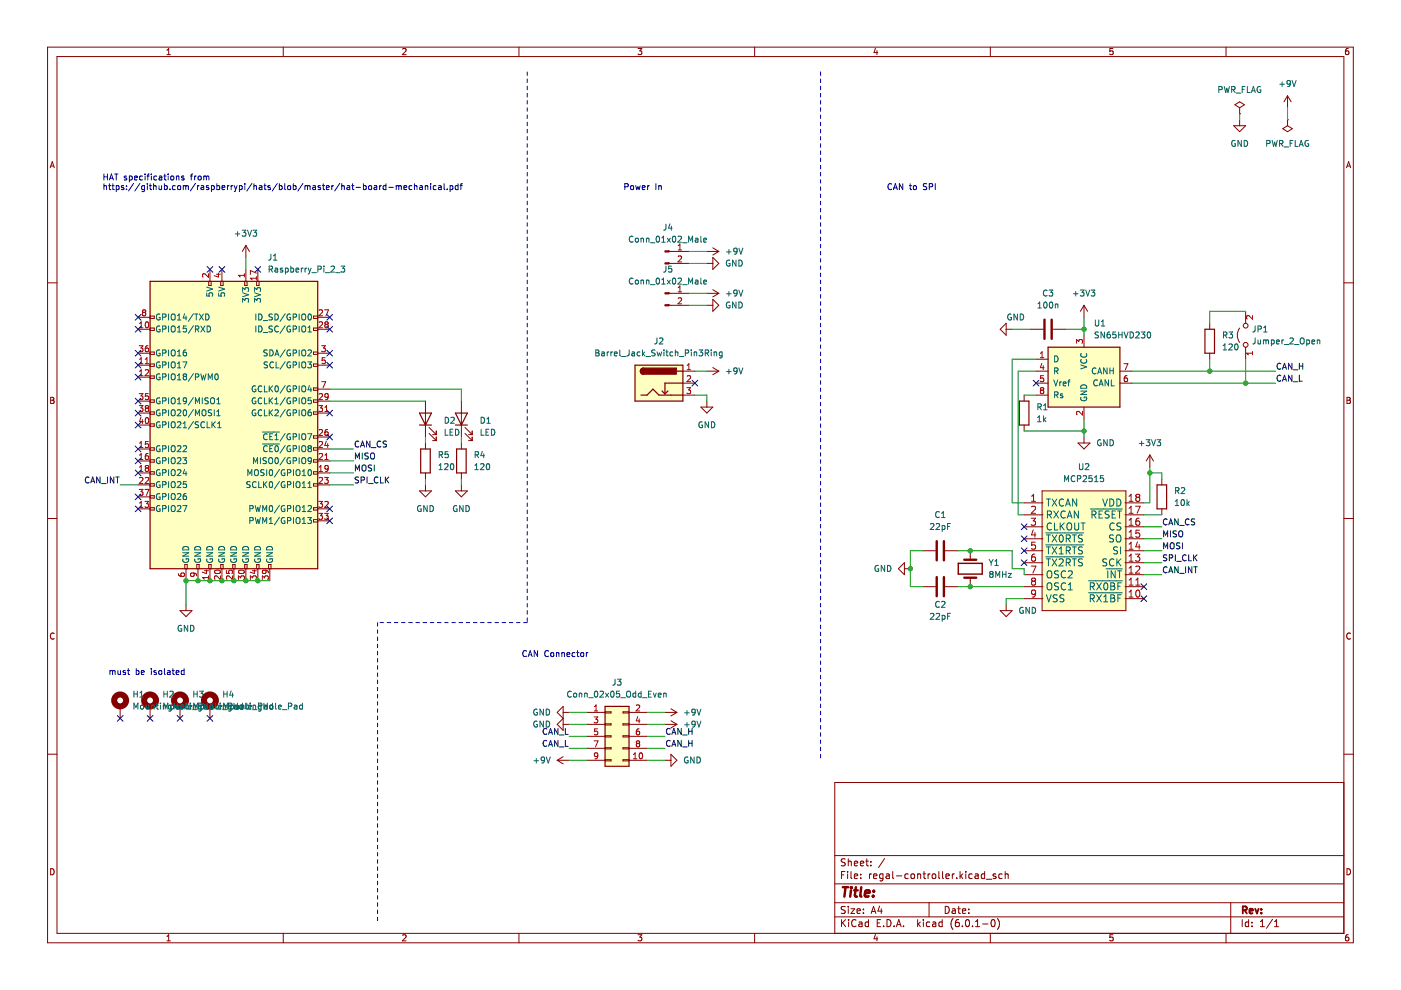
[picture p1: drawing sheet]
<svg xmlns="http://www.w3.org/2000/svg" width="297mm" height="210mm" viewBox="0 0 297 210" stroke-linecap="round" stroke-linejoin="round" font-family="sans-serif">
<path d="M.1 0h297v209.9h-297z" fill-rule="evenodd" fill="#fff" stroke="#fff" stroke-width=".21"/>
<g fill="none" stroke="#840000" stroke-width=".21">
<path d="M10.1 10h276.8v189.9h-276.8zM12.1 12h272.8v185.9h-272.8zM35.4 11.6h.7M35.4 10.7l.4-.4v1.3M60.1 10v2M85.4 10.4l.5-.1 .2 .4-.8 .9h.8M110 10v2M135.3 10.3h.8l-.5 .5 .4 .1v.6l-.2 .1-.5-.1M160 10v2M185.6 10.2l-.3 .9h.8M185.9 10.7v.9M210 10v2"/>
<path d="M236 10.3h-.7v.6l.6-.1 .1 .7-.2 .1-.5-.1M259.9 10v2M285.9 10.3h-.4l-.2 .3v.7l.2 .3 .4-.1v-.7h-.4l-.2 .2M10.6 35.6l.5-1.3 .4 1.3M10.8 35.2h.6M261.6 26.7h2.5l-1.3 1.2zM261.8 22.2l1-.6 1 .6-1 .6zM262.8 24.1h.1M262.8 22.8v1.3M262.8 25.4v1.3M272 27.3l1-.6 1 .6-1 .6zM273 25.4h.1"/>
<path d="M273 20.3l-.8 1.3M273 20.3v2.5M273 25.4v1.3M273 20.3l.7 1.3M285.5 35.6l.4-1.3 .5 1.3M285.6 35.2h.6M10.1 60h2M44.3 59.7h.5v.8h-.5zM44.5 57.1v2.6M46.8 59.7h.5v.8h-.5zM47.1 57.1v2.6M51.9 59.7h.5v.8h-.5z"/>
<path d="M52.1 52v2.6M52.1 57.1v2.6M52.1 52l-.7 1.3M52.1 52l.8 1.3M54.4 59.7h.5v.8h-.5zM54.7 57.1v2.6M141.8 55.8h4.3M141.8 53.3h4.3M149.9 55.8h1.2M149.9 53.3h2.5M151.1 52.5l1.3 .8M151.1 54.6l1.3 1.2-1.3 1.3z"/>
<path d="M152.4 53.3l-1.3 .8M284.9 60h2M29.3 69.8h2.5M29.3 77.4h2.5M29.3 80h2.5M29.3 67.3h2.5M29.3 74.9h2.5M31.8 67h.9v.5h-.9zM31.8 69.6h.9v.5h-.9zM31.8 74.6h.9v.5h-.9zM31.8 77.2h.9v.5h-.9zM31.8 79.7h.9v.5h-.9z"/>
<path d="M66.5 77.2h.9v.5h-.9zM66.5 74.6h.9v.5h-.9zM66.5 69.6h.9v.5h-.9zM66.5 67h.9v.5h-.9zM67.4 69.8h2.5M67.4 77.4h2.5M67.4 67.3h2.5M67.4 74.9h2.5M141.8 64.7h4.3M141.8 62.2h4.3M144.8 78.7h2.5M149.9 64.7h1.2"/>
<path d="M149.9 62.2h2.5M149.9 78.7h2.5M151.1 77.9l1.3 .8M151.1 63.5l1.3 1.2-1.3 1.3zM151.1 61.4l1.3 .8M152.4 78.7l-1.3 .8M152.4 62.2l-1.3 .8M212.1 69.8l1.2-1.3v2.6zM213.3 69.8h1.3M218.4 69.8h2.8M219.7 78.7h2.5M219.7 76.2h2.5"/>
<path d="M223.2 69.8h2.8M229.8 64.7l-.7 1.3M229.8 64.7v2.6M229.8 71.1v2.5M229.8 64.7l.8 1.3M237.4 78.7h2.6M256.5 68.5v1.3M256.5 74.9v1.3M262.8 69.6a2.54 2.54 0 0 0 0 3M264.1 66v2.5M264.1 73.6v2.6M10.7 84.2h.5l.2 .3-.2 .4 .2 .1 .1 .3-.3 .2h-.5z"/>
<path d="M10.7 84.9h.5M29.3 95.2h2.5M29.3 97.7h2.5M29.3 85h2.5M29.3 87.6h2.5M29.3 90.1h2.5M31.8 84.8h.9v.5h-.9zM31.8 87.3h.9v.5h-.9zM31.8 89.9h.9v.5h-.9zM31.8 94.9h.9v.6h-.9zM31.8 97.5h.9v.5h-.9zM66.5 97.5h.9v.5h-.9z"/>
<path d="M66.5 94.9h.9v.6h-.9zM66.5 87.3h.9v.5h-.9zM66.5 84.8h.9v.5h-.9zM66.5 82.2h.9v.6h-.9zM66.5 92.4h.9v.5h-.9zM67.4 95.2h2.5M67.4 97.7h2.5M67.4 92.7h2.5M67.4 85h2.5M67.4 87.6h2.5M67.4 82.5h2.5M90.2 85v7.7"/>
<path d="M90.2 93.9v1.3M91 90.6l1.5 1.5M91 91.9l1.5 1.5M91.7 93.4h.8M91.7 92.1h.8M92.5 91.4v.7M92.5 92.7v.7M97.8 85v7.7M97.8 93.9v1.3M98.6 91.9l1.5 1.5M98.6 90.6l1.5 1.5M99.3 93.4h.8"/>
<path d="M99.3 92.1h.8M100.1 91.4v.7M100.1 92.7v.7M144.8 81.2h2.5M144.8 83.8h2.5M148.6 86.3h2.5l-1.2 1.3zM149.9 85v1.3M217.1 83.8v1.2M217.1 90.1v1.3M219.7 81.2h2.5M219.7 83.8h2.5M228.6 93.9h2.5l-1.3 1.3z"/>
<path d="M229.8 86.3v2.5M229.8 92.7v1.2M237.4 81.2h2.6M243.8 96.5l-.8 1.2M243.8 96.5v2.5M243.8 96.5l.8 1.2M285.6 84.2h.4l.3 .3-.3 .4 .3 .1v.3l-.2 .2h-.5zM285.6 84.9h.4M10.1 109.9h2M29.3 107.9h2.5M29.3 100.3h2.5M29.3 102.8h2.5"/>
<path d="M29.3 105.4h2.5M31.8 100h.9v.5h-.9zM31.8 102.6h.9v.5h-.9zM31.8 105.1h.9v.5h-.9zM31.8 107.6h.9v.5h-.9zM39.2 119.7h.5v.9h-.5zM41.7 119.7h.5v.9h-.5zM44.3 119.7h.5v.9h-.5zM46.8 119.7h.5v.9h-.5zM49.3 119.7h.5v.9h-.5zM51.9 119.7h.5v.9h-.5zM54.4 119.7h.5v.9h-.5z"/>
<path d="M57 119.7h.5v.9h-.5zM66.5 107.6h.9v.5h-.9zM66.5 102.6h.9v.5h-.9zM66.5 100h.9v.5h-.9zM66.5 110.2h.9v.5h-.9zM67.4 107.9h2.5M67.4 100.3h2.5M67.4 102.8h2.5M67.4 110.4h2.5M88.9 104.1h2.6l-1.3 1.3zM90.2 100.3v1.2M90.2 102.8v1.3"/>
<path d="M96.6 104.1h2.5l-1.3 1.3zM97.8 100.3v1.2M97.8 102.8v1.3M191.7 119.3v2.6l-1.2-1.3zM195.6 116.8h2.8M200.4 116.8h2.8M205.7 116.8v1.9M217.1 116.8h4M217.1 106.6h4M217.1 119.3h4M217.1 114.2h4M217.1 111.7h4"/>
<path d="M217.1 109.2h4M220.9 104.1h17.8v25.4h-17.8zM238.5 116.8h4M238.5 106.6h4M238.5 119.3h4M238.5 114.2h4M238.5 111.7h4M238.5 109.2h4M246.3 101.5v1.3M246.3 107.9v1.3M284.9 109.9h2M11.5 134.3a.58 .58 0 0 0-.8 .6 .58 .58 0 0 0 .8 .5"/>
<path d="M38.2 129.5h2.5l-1.3 1.2zM39.4 120.6v2.5M39.4 128.2v1.3M42 120.6v2.5M44.5 120.6v2.5M47.1 120.6v2.5M49.6 120.6v2.5M52.1 120.6v2.5M54.7 120.6v2.5M57.2 120.6v2.5M191.7 120.6h1.3M195.6 124.4h2.8"/>
<path d="M200.4 124.4h2.8M205.7 122.5v1.9M212.1 129.5h2.5l-1.3 1.2zM213.3 128.2v1.3M217.1 124.4h4M217.1 126.9h4M217.1 121.9h4M238.5 124.4h4M238.5 126.9h4M238.5 121.9h4M286.3 134.3a.58 .58 0 0 0-.8 .6 .58 .58 0 0 0 .8 .5M10.1 159.9h2"/>
<path d="M25.5 149.8v2.5M31.8 149.8v2.5M38.2 149.8v2.5M44.5 149.8v2.5M118.1 151l1.3-1.2v5.1l-1.3-1.3 1.3-1.3zM119.4 151h1.3M119.4 153.6h1.3M124.5 151h3.8M124.5 153.6h3.8M124.5 156.1h3.8M124.5 158.7h3.8M128.3 150.9h1.3v.3h-1.3z"/>
<path d="M128.3 153.5h1.3v.2h-1.3zM128.3 156h1.3v.2h-1.3zM128.3 158.5h1.3v.3h-1.3zM132.1 158.5h1.3v.3h-1.3zM132.1 156h1.3v.2h-1.3zM132.1 153.5h1.3v.2h-1.3zM132.1 150.9h1.3v.3h-1.3zM133.4 151h3.8M133.4 153.6h3.8M133.4 156.1h3.8M133.4 158.7h3.8M141 151h2.5"/>
<path d="M141 153.6h2.5M142.2 150.3l1.3 .7M142.2 159.9l1.3 1.3-1.3 1.3zM142.2 152.8l1.3 .8M143.5 151l-1.3 .8M143.5 153.6l-1.3 .7M284.9 159.9h2M118.1 161.2h2.6M118.1 161.2l1.3 .8M119.4 160.4l-1.3 .8M124.5 161.2h3.8M128.3 161.1h1.3v.2h-1.3z"/>
<path d="M132.1 161.1h1.3v.2h-1.3zM133.4 161.2h3.8M141 161.2h1.2M284.9 165.9h-107.9v32M10.7 184.2a.66 .66 0 0 1 .8 .6 .66 .66 0 0 1-.8 .7zM35.4 198.6l.4-.4v1.3M35.4 199.5h.7M60.1 197.9v2M85.4 198.3l.5-.1 .2 .4-.8 .9h.8M110 197.9v2M135.3 198.2h.8l-.5 .5 .4 .1v.6l-.2 .1-.5-.1M160 197.9v2"/>
<path d="M177 194.4h107.9M177 191.4h107.9M177 187.4h107.9M177 181.4h107.9M178.4 195v1.5M178.4 185.5h.5M178.6 195.6l.7 .9M179.1 184.8h-.7v1.5M179.2 192.2h-.6l-.2 .1v.4l.7 .3 .1 .4-.3 .3-.5-.1M179.2 182.2l-.6-.1-.2 .1v.5l.7 .2 .1 .4-.3 .3-.5-.1M179.3 195l-.9 .8M179.7 184.8v.1"/>
<path d="M179.7 185.3v1M179.9 182.1v1.5M179.9 192.2v.1M179.9 192.7v1M179.9 182.7l.2-.1 .3 .1 .1 .9M179.9 195v.1M179.9 195.5v1M180.4 192.7h.8l-.8 1h.8M180.4 184.8v1.3l.2 .2M181.1 185.8l.7-.2v-.2l-.5-.1-.2 .2 .1 .7h.6M181.1 183.1l.7-.2v-.2l-.5-.1-.2 .2 .1 .7h.6M181.5 195.1a.71 .71 0 0 0-1 .5 .71 .71 0 0 0 .7 .9l.3-.2"/>
<path d="M181.7 193.2l.7-.2-.1-.3h-.4l-.2 .2 .1 .7h.5M182.1 195.5h.6l.1 1M182.4 183.1l.7-.2v-.2l-.5-.1-.2 .2 .1 .7h.6M182.5 186.1v.2M182.5 185.4v.1M182.8 195.8l-.5 .1-.2 .2 .2 .4 .5-.1M183.1 192.7v.2M183.1 193.5v.2M183.6 182.6h.5M183.8 182.1v1.3l.3 .2M184.1 195.5h-.4l-.3 .3 .2 .6h.5M184.1 195v1.5"/>
<path d="M184.3 185.3v1M184.6 183.4v.2M184.6 182.7v.1M184.7 193.7l.5-1.5 .5 1.5M184.8 185.3l-.5 .3M184.8 193.2h.8M185.2 185.8l.7-.2-.1-.2-.4-.1-.2 .2 .1 .7h.5M185.6 198.1l-.3 .9h.8M185.9 198.6v.9M186 195.7h.5M186.5 192.1l-.4 1.1h1M186.7 195h-.7v1.5h.7"/>
<path d="M186.8 192.7v1M187.2 185.4l-.4-.1-.3 .3 .1 .6h.6M187.2 185.3v1.2l-.3 .3-.3-.1M187.3 196.3v.2M187.6 182l-1.3 1.9M187.9 185.4h.6l.1 .9M188.1 195a.76 .76 0 0 1 .8 .7 .76 .76 0 0 1-.8 .8zM188.6 185.6l-.5 .1-.3 .2 .3 .4 .5-.1M189.3 184.8v1.3l.2 .2M189.6 196.3v.2M190.1 196.5l.5-1.5 .5 1.5M190.1 185.7h1.1"/>
<path d="M190.2 196h.7M191.6 196.3v.2M192.6 185.4l-.5-.1-.3 .3 .2 .6h.6M193.2 185.4l.2-.1 .4 .1 .1 .6-.1 .2-.4 .1-.2-.2zM194.6 185.3v1M194.6 195v1.5M194.6 185.4l.2-.1 .3 .1 .1 .9M194.7 195.9l.4 .6M195.1 195.5l-.5 .5M195.7 185.3h.6M195.8 195v.1M195.8 195.5v1"/>
<path d="M195.9 184.8v1.3l.4 .2M196.8 185.3v1M197 191.4v3M197.1 195.5h-.4l-.3 .3 .2 .6h.5M197.2 185.3l-.4 .3M197.8 185.4l.3-.1 .3 .3v.4l-.3 .3-.3-.1-.2-.2zM197.8 195.5h.5l.1 1M198.4 195.8l-.5 .1-.2 .2 .2 .4 .5-.1M199.1 184.8v1.3l.2 .2M199.8 195.5h-.5l-.2 .3 .1 .6h.6M199.8 195v1.5M199.8 184.8v1.3l.3 .2"/>
<path d="M200.4 192.2a.76 .76 0 0 1 .9 .7 .76 .76 0 0 1-.9 .8zM200.6 185.8l.7-.2-.1-.2-.4-.1-.2 .2v.7h.6M201.9 192.7h.6l.1 1M201.9 185.3v1M202.1 194.8a1.72 1.72 0 0 0 0 2.2M202.3 185.3l-.4 .3M202.6 193l-.5 .1-.3 .2 .3 .4 .5-.1M202.8 186.1v.2M203.1 192.7h.5M203.3 192.2v1.3l.3 .2M203.3 195h-.5a1.01 1.01 0 0 0 0 1.5l.5-.2 .1-.5-.3-.3-.4 .1-.1 .2M203.6 184.8v1.5"/>
<path d="M203.7 185.7l.4 .6M204.1 193.2l.7-.2-.1-.3h-.4l-.2 .2v.7h.6M204.1 196.3v.2M204.1 185.3l-.5 .6M204.8 184.8v.1M204.8 185.3v1M204.8 195.1l.3-.1a.8 .8 0 0 1 .5 .7 .8 .8 0 0 1-.5 .8l-.4-.6zM205.4 193.5v.2M205.4 192.7v.2M206.1 185.4l-.4-.1-.3 .3 .2 .6h.5M206.2 196.3v.2M206.8 185.4h.5l.1 .9"/>
<path d="M206.8 196.5h.9M206.8 195.4l.5-.4v1.5M207.4 185.6l-.5 .1-.2 .2 .2 .4 .5-.1M208.3 195.9h1.2M208.8 185.4l-.5-.1-.3 .3 .2 .6h.6M208.8 184.8v1.5M209.1 186.4h1.2M210 197.9v2M210.3 195.1l.2-.1a.8 .8 0 0 1 .5 .7 .8 .8 0 0 1-.5 .8l-.4-.6zM211.1 185.4l-.3-.1-.3 .2 .1 .2 .5 .2v.3h-.6M211.5 194.8a1.72 1.72 0 0 1 0 2.2M212.5 185.4l-.5-.1-.2 .3 .1 .6h.6"/>
<path d="M213.1 185.4l.2-.1 .4 .1 .1 .9M213.1 184.8v1.5M236 198.2h-.7v.6l.6-.1 .1 .7-.2 .1-.5-.1M259.9 197.9v2M260.9 191.4v6.5M263.4 195v1.5M264.7 195.5h-.4l-.3 .3 .2 .6h.5M264.7 195v1.5M265.4 196.3v.2M265.4 195.5v.2M267.2 196.5h.9M267.2 195.4l.5-.4v1.5"/>
<path d="M269.8 194.9l-1.3 1.9M270.2 196.5h.9M270.2 195.4l.5-.4v1.5M285.6 184.2a.66 .66 0 0 1 .7 .6 .66 .66 0 0 1-.7 .7zM285.9 198.2h-.4l-.2 .3v.7l.2 .3 .4-.1v-.7h-.4l-.2 .2"/>
<circle cx="264.1" cy="69" r=".51"/>
<circle cx="264.1" cy="73.1" r=".51"/>
</g>
<path d="M263.5 193l.7-.1 .2-.2-.1-.4-.8-.1v1.5M263.9 193l.5 .7M264.9 193.2l.7-.2v-.3h-.5l-.2 .2 .1 .7h.6M266.1 192.7l.4 1 .3-1M267.4 193.5v.2M267.4 192.7v.2" fill="none" stroke="#840000" stroke-width=".39"/>
<path d="M178.7 188.1h1.1M179.3 188.1l-.3 2M180.4 188.8l-.1 1.3M180.5 188.1v.2M181.1 188.8h.8M181.5 188.1l-.3 1.7 .1 .2 .4 .1M182.6 188.1l-.2 1.7 .2 .3M183.4 189.4l1-.2-.1-.3-.5-.1-.4 .3v.9h.8M185.1 189.9v.2M185.3 188.9l-.1 .2" fill="none" stroke="#840000" stroke-width=".52"/>
<g fill="none" stroke="#006464" stroke-width=".21">
<path d="M258.4 19l.6-.1 .1-.4-.7-.2v1.3M259.6 18.3l.3 1.3 .2-.9 .3 .9 .3-1.3M261.1 19l.6-.1 .1-.4-.7-.2v1.3M261.4 19l.5 .6M262.1 19.7h1M263.4 18.9h.4M264 18.3h-.6v1.3M264.5 18.3v1.3h.6M265.3 19.6l.4-1.3 .5 1.3M265.4 19.3h.6M267.2 18.4a.58 .58 0 0 0-.7 .6 .58 .58 0 0 0 .8 .5v-.4h-.2M271.4 17.9h.9"/>
<path d="M271.8 17.4v.9M273.6 17.6l-.3 .3-.3-.1-.1-.6 .4-.1 .3 .2-.1 .7-.2 .3h-.3M274 17.1l.4 1.2 .4-1.2M261.9 29.8a.58 .58 0 0 0-.8 .6 .58 .58 0 0 0 .8 .5v-.4h-.2M263.2 29.8v1.2l-.7-1.2v1.2M263.8 29.8a.64 .64 0 0 1 .7 .6 .64 .64 0 0 1-.7 .6zM268.6 30.4h.6v-.5l-.6-.1v1.2M269.7 29.8l.3 1.2 .3-.9 .2 .9 .3-1.2M271.3 30.4h.6l.1-.5-.7-.1v1.2M271.6 30.4l.4 .6M272.3 31.2h.9M273.5 30.4h.5"/>
<path d="M274.1 29.8h-.6v1.2M274.6 29.8v1.2h.6M275.5 31l.4-1.2 .4 1.2M275.6 30.7h.6M277.4 29.8a.58 .58 0 0 0-.7 .6 .58 .58 0 0 0 .8 .5v-.4h-.3M49.9 49.6h1M50.4 49.1v1M51.3 48.8h.8l-.4 .5 .4 .1v.6l-.2 .1-.6-.1M52.5 48.8l.4 1.3 .4-1.3M53.6 48.8h.8l-.4 .5 .4 .1v.6l-.2 .1-.6-.1M57.1 57.1l.6-.1v-.5l-.6-.1v1.3M57.4 57.1l.4 .6"/>
<path d="M57.4 53.9v1.1l-.5 .2M58 55.2h.7M58 54.2l.3-.3v1.3M58.3 56.9h.5l.1 .8M58.9 57.1l-.6 .3 .2 .3 .4-.1M59.9 56.9l-.3-.1-.2 .2 .1 .2 .4 .1v.3h-.5M60.5 56.9l.4-.1 .2 .3-.1 .5h-.5M60.5 56.8v1.3M61.7 56.9l.3-.1 .3 .3-.2 .5h-.4M61.7 56.4v1.3M62.7 57.3l.7-.2-.1-.2-.4-.1-.2 .2 .1 .6h.5M63.9 56.8v.9"/>
<path d="M64.3 56.8l-.4 .3M64.7 56.8v.9M65 56.8l-.3 .3M65.3 56.8l.3 .9M65.6 57.7l-.3 .4M66 56.8l-.4 .9M66.1 57.8h1M67.4 57.1l.6-.1 .1-.5-.7-.1v1.3M68.7 56.4v.1M68.7 56.8v.9M69 57.8h.9M70.2 56.5l.5-.1 .2 .4-.8 .9h.8"/>
<path d="M71.1 57.8h1M72.3 56.4h.8l-.4 .5 .3 .1v.6l-.2 .1-.5-.1M134.2 59.1a.56 .56 0 0 0-.8 .5 .56 .56 0 0 0 .8 .5M134.2 50.2a.56 .56 0 0 0-.8 .5 .56 .56 0 0 0 .8 .5M134.8 59.5l.1-.1 .4 .1-.1 .7-.4-.1zM134.8 50.6l.1-.1 .4 .1-.1 .7-.4-.1zM135.9 59.5l.5-.1v.8M135.9 50.5v.8M135.9 59.4v.8M135.9 50.6h.5v.7M137 59.5l.5-.1 .1 .8M137 50.5v.8"/>
<path d="M137 59.4v.8M137 50.6h.5l.1 .7M137.9 51.5h1M139.2 59.1l.2-.1a.68 .68 0 0 1 .4 .6 .68 .68 0 0 1-.4 .6l-.3-.5zM139.2 50.2l.2-.1a.68 .68 0 0 1 .4 .6 .68 .68 0 0 1-.4 .6l-.3-.4zM140.3 50.4l.4-.3v1.2M140.3 59.3l.4-.3v1.2M140.3 51.3h.7M141.2 47.5l-.1 1.1-.4 .2M141.2 56.4l-.1 1.1-.4 .2M141.5 59.4l.6 .8M141.5 50.5l.6 .8"/>
<path d="M142 47.5l-.3 .9h.8M142.1 59.4l-.6 .8M142.1 50.5l-.6 .8M142.3 48v.8M142.4 56.4h-.6l-.1 .6h.6l.1 .6-.2 .1-.5-.1M142.7 59.1l.2-.1a.68 .68 0 0 1 .4 .6 .68 .68 0 0 1-.4 .6l-.4-.5zM142.7 50.2l.2-.1a.68 .68 0 0 1 .4 .6 .68 .68 0 0 1-.4 .6l-.4-.4zM143.8 59.1l.4-.1 .3 .3-.8 .9h.8M143.8 50.2l.4-.1 .3 .3-.8 .9h.8M144.7 51.5h1M146 51.3v-1.2l.4 .9 .4-.9v1.2M147.4 59.4h.5l.1 .8"/>
<path d="M147.4 50.6h.5l.1 .7M148 50.8l-.6 .2 .2 .3h.4M148 59.7l-.6 .2 .2 .3h.4M148.6 59v1l.2 .2M148.6 50.1v1.1l.2 .1M149.2 59.8l.6-.1-.1-.3h-.3l-.2 .2 .1 .6h.4M149.2 50.9l.6-.1-.1-.2-.3-.1-.2 .2 .1 .6h.4M154.1 53.4h.9M154.5 52.9v1M154.7 55.2a.58 .58 0 0 0-.7 .6 .58 .58 0 0 0 .8 .5v-.4h-.3M156 55.2v1.2l-.7-1.2v1.2M156.3 53.2l-.3 .2-.3-.1-.1-.6 .4-.1 .3 .3-.1 .7-.2 .2-.3 .1"/>
<path d="M156.7 55.2a.64 .64 0 0 1 .7 .6 .64 .64 0 0 1-.7 .6zM156.7 52.6l.4 1.3 .4-1.3M33.9 74.3a.58 .58 0 0 0-.8 .5 .58 .58 0 0 0 .8 .5v-.4h-.2M33.9 79.3a.58 .58 0 0 0-.8 .6 .58 .58 0 0 0 .8 .5v-.4h-.2M33.9 76.8a.58 .58 0 0 0-.8 .6 .58 .58 0 0 0 .8 .5v-.4h-.2M33.9 66.6a.58 .58 0 0 0-.8 .6 .58 .58 0 0 0 .8 .5v-.4h-.2M33.9 69.2a.58 .58 0 0 0-.8 .6 .58 .58 0 0 0 .8 .5v-.5h-.2M34.5 74.9l.6-.1v-.5l-.6-.1v1.3M34.5 79.9h.6v-.5l-.6-.1v1.2M34.5 67.2h.6v-.5l-.6-.1v1.2M34.5 69.8l.6-.1v-.5l-.6-.1v1.3M34.5 77.4l.6-.1v-.4l-.6-.2v1.3"/>
<path d="M35.8 66.6v1.2M35.8 69.1v1.3M35.8 74.2v1.3M35.8 76.7v1.3M35.8 79.3v1.2M36.4 74.4l.2-.2a.43 .43 0 0 1 .5 .4v.4a.42 .42 0 0 1-.4 .5 .42 .42 0 0 1-.4-.5zM36.4 76.9l.2-.2a.43 .43 0 0 1 .5 .5v.4a.42 .42 0 0 1-.4 .4 .42 .42 0 0 1-.4-.4zM36.4 66.8l.2-.2a.43 .43 0 0 1 .5 .4v.4a.42 .42 0 0 1-.4 .5 .42 .42 0 0 1-.4-.5zM36.5 79.3h.1a.43 .43 0 0 1 .5 .4v.4a.42 .42 0 0 1-.4 .5 .42 .42 0 0 1-.4-.5zM36.5 69.2l.1-.1a.43 .43 0 0 1 .5 .4v.5a.42 .42 0 0 1-.4 .4 .42 .42 0 0 1-.4-.4zM37.6 75.5h.8M37.6 78h.8"/>
<path d="M37.6 67.8h.8M37.6 70.4h.8M37.6 66.9l.4-.3v1.2M37.6 69.5l.4-.4v1.3M37.6 74.6l.4-.4v1.3M37.6 77.1l.4-.4v1.3M37.6 79.6l.4-.3v1.2M38.8 76.7h.8l-.5 1.3M39.1 79.8l-.3-.2 .3-.3h.3l.2 .2-.3 .3M39.1 79.8l-.3 .3v.2l.3 .2h.2l.3-.2-.1-.4-.2-.1M39.1 79.8h.2M39.1 66.5l-.3 .9h.8"/>
<path d="M39.4 74.2l-.3 .1-.2 .2-.1 .7 .3 .3 .4-.2-.1-.6h-.3l-.3 .2M39.4 67v.8M39.5 69.1h-.6l-.1 .6h.6l.1 .6-.2 .1-.5-.1M41 69.1l-1.1 1.6M41 79.2l-1.1 1.6M41 66.5l-1.1 1.6M41.3 66.6h.7M41.4 79.9h.6l.1-.5-.7-.1v1.2M41.4 69.8l.6-.1 .1-.5-.7-.1v1.3M41.6 66.6v1.2M41.7 69.8l.5 .6M42.3 66.6l.8 1.2"/>
<path d="M42.6 69.1l.8 1.3M42.6 79.3l.3 1.2 .2-.9 .3 .9 .3-1.2M43.1 66.6l-.8 1.2M43.4 69.1l-.8 1.3M43.6 66.6a.64 .64 0 0 1 .7 .6 .64 .64 0 0 1-.7 .6zM43.8 62.1v.6l.6 .1v-.6l.6-.1 .1 .2-.1 .5M43.8 60.9l1.3 .4-1.3 .4M43.9 69.1a.64 .64 0 0 1 .7 .7 .64 .64 0 0 1-.7 .6zM45.7 79.4l.1-.1a.68 .68 0 0 1 .5 .6 .68 .68 0 0 1-.5 .6l-.3-.4zM46.4 62.1v.6l.6 .1-.1-.6 .6-.1 .1 .2-.1 .5M46.4 60.9l1.2 .4-1.2 .4M51.4 61.8v-.8l.5 .4 .1-.3h.6l.1 .1-.1 .6"/>
<path d="M51.4 64.1v-.8l.5 .4 .1-.4h.6l.1 .2-.1 .6M51.4 62.1l1.3 .4-1.3 .4M54 61.8v-.8l.5 .4 .1-.3h.5l.1 .1-.1 .6M54 64.1v-.8l.5 .4 .1-.4h.5l.1 .2-.1 .6M54 62.1l1.2 .4-1.2 .4M54.2 66.6v1.2M54.2 69.1v1.3M54.8 66.6a.64 .64 0 0 1 .8 .6 .64 .64 0 0 1-.8 .6zM54.8 69.1a.64 .64 0 0 1 .8 .7 .64 .64 0 0 1-.8 .6zM55.8 68h1M55.8 70.5h1M56.7 74.3l-.5-.1-.3 .2 .2 .3 .5 .3v.3l-.7 .1"/>
<path d="M56.7 76.8l-.6 .1v.3l.5 .3 .1 .3-.2 .2-.5-.1M57.2 74.2a.64 .64 0 0 1 .7 .6 .64 .64 0 0 1-.7 .7zM57.7 66.6l-.6 .1v.4l.5 .2 .1 .3-.2 .2h-.5M57.7 69.2h-.6v.4l.5 .2 .1 .3-.2 .3-.5-.1M58 76.9a.56 .56 0 0 0-.8 .5 .56 .56 0 0 0 .8 .5M58.3 66.6a.64 .64 0 0 1 .7 .6 .64 .64 0 0 1-.7 .6zM58.3 75.5l.4-1.3 .4 1.3M58.4 75.1h.6M58.5 76.7v1.3h.6M59 69.2a.56 .56 0 0 0-.8 .6 .56 .56 0 0 0 .8 .5M60.5 66.5l-1.1 1.6M60.5 69.1l-1.1 1.6"/>
<path d="M60.5 74.1l-1.1 1.7M60.5 76.7l-1.1 1.6M61.6 74.3a.58 .58 0 0 0-.8 .5 .58 .58 0 0 0 .8 .5v-.4h-.2M61.6 76.8a.58 .58 0 0 0-.8 .6 .58 .58 0 0 0 .8 .5v-.4h-.2M61.6 66.6a.58 .58 0 0 0-.8 .6 .58 .58 0 0 0 .8 .5v-.4h-.2M61.6 69.2a.58 .58 0 0 0-.8 .6 .58 .58 0 0 0 .8 .5v-.5h-.2M62.2 74.9l.6-.1v-.5l-.6-.1v1.3M62.2 67.2h.6v-.5l-.6-.1v1.2M62.2 69.8l.6-.1v-.5l-.6-.1v1.3M62.2 77.4l.6-.1v-.4l-.6-.2v1.3M63.4 66.6v1.2M63.4 69.1v1.3"/>
<path d="M63.4 74.2v1.3M63.4 76.7v1.3M64 69.3l.3-.2a.43 .43 0 0 1 .5 .4v.5a.42 .42 0 0 1-.4 .4 .42 .42 0 0 1-.4-.4zM64 74.4l.3-.2a.43 .43 0 0 1 .5 .4v.4a.42 .42 0 0 1-.4 .5 .42 .42 0 0 1-.4-.5zM64 76.9l.3-.2a.43 .43 0 0 1 .5 .5v.4a.42 .42 0 0 1-.4 .4 .42 .42 0 0 1-.4-.4zM64 66.8l.3-.2a.43 .43 0 0 1 .5 .4v.4a.42 .42 0 0 1-.4 .5 .42 .42 0 0 1-.4-.5zM65.2 76.7h.8l-.4 .5 .4 .1v.6l-.2 .1-.6-.1M65.3 74.3l.5-.1 .2 .4-.8 .9h.8M65.3 70.4h.7M65.3 69.5l.4-.4v1.3M65.4 66.7l.2-.1a.68 .68 0 0 1 .4 .6 .68 .68 0 0 1-.4 .6l-.3-.4zM126.3 74.2h.4l.3 .2-.3 .4 .3 .1v.3l-.2 .3h-.5z"/>
<path d="M126.3 74.8h.4M127.6 74.7h.5v.8M128.1 74.9l-.6 .3 .2 .3 .4-.1M128.7 74.6v.9M129.1 74.6l-.4 .3M129.5 74.6v.9M129.9 74.6l-.4 .3M130.2 75l.7-.1-.1-.2-.4-.1-.2 .2 .1 .6h.5M131.4 74.2v1.1l.2 .2M131.8 75.6h.9M133.4 74.2l-.1 1.1-.4 .2M134 74.7h.5v.8"/>
<path d="M134.5 74.9l-.6 .3 .2 .3 .4-.1M135.7 74.7l-.4-.1-.2 .3 .1 .5h.5M136.2 74.2v1.3M136.4 75l.3 .5M136.7 74.6l-.5 .5M137 75.6h.9M137.9 60.4h1M138.9 74.3h-.7v.4l.6 .2 .1 .3-.2 .3-.5-.1M139.3 71.7l-.1 1-.4 .2M139.3 74.6l.3 .9 .2-.6 .2 .6 .3-.9M139.8 71.8l.5-.1 .3 .3-.8 .9h.8M140.3 60.2h.7"/>
<path d="M140.8 74.2v.1M140.8 74.6v.9M141.2 74.6h.5M141.4 74.2v1.1l.3 .2M142.6 74.7l-.3-.1-.3 .3 .2 .5h.4M143.2 74.7h.5v.8M143.2 74.2v1.3M144 75.6h1M144.7 60.4h1M145.3 74.9l.6-.1 .1-.5-.7-.1v1.3M146 60.2v-1.2l.4 .9 .4-.9v1.2M146.6 74.2v.1"/>
<path d="M146.6 74.6v.9M147.2 74.7h.5v.8M147.2 74.6v.9M148.2 74.2h.8l-.4 .5 .3 .1v.5l-.2 .2-.5-.2M149.5 74.9l.6-.1 .1-.5-.7-.1v1.3M149.8 74.9l.5 .6M150.8 74.2v.1M150.8 74.6v.9M151.4 74.7h.5v.8M151.4 74.6v.9M153.1 74.7l-.4-.1-.2 .3 .1 .5h.5M153.1 74.6v1l-.2 .3-.3-.1"/>
<path d="M154.1 78.8h.9M154.1 62.3h.9M154.5 61.8v1M154.5 78.3v1M154.7 64.1a.58 .58 0 0 0-.7 .6 .58 .58 0 0 0 .8 .5v-.4h-.3M156 64v1.3l-.7-1.3v1.3M156.3 62l-.3 .3-.3-.1-.1-.6 .4-.1 .3 .2-.1 .8-.2 .2-.3 .1M156.3 78.5l-.3 .3-.3-.1-.1-.6 .4-.1 .3 .2-.1 .8-.2 .2-.3 .1M156.7 78l.4 1.3 .4-1.3M156.7 64a.64 .64 0 0 1 .7 .7 .64 .64 0 0 1-.7 .6zM156.7 61.5l.4 1.3 .4-1.3M214.4 66.6a.58 .58 0 0 0-.8 .6 .58 .58 0 0 0 .8 .5v-.4h-.2"/>
<path d="M215.7 66.6v1.2l-.7-1.2v1.2M216.3 66.6a.64 .64 0 0 1 .7 .6 .64 .64 0 0 1-.7 .6zM220.1 65.3h.7M220.1 64.4l.3-.4v1.3M221.4 64.2l.2-.2a.68 .68 0 0 1 .4 .7 .68 .68 0 0 1-.4 .6l-.3-.5zM222 61.6a.56 .56 0 0 0-.8 .5 .56 .56 0 0 0 .8 .5M222.4 61.5h.8l-.4 .5 .3 .1v.5l-.1 .2-.6-.2M222.6 64.2l.2-.2a.68 .68 0 0 1 .4 .7 .68 .68 0 0 1-.4 .6l-.3-.5zM223.6 75.5a.64 .64 0 0 1 .7 .6 .64 .64 0 0 1-.7 .6zM223.6 78.7l.6-.1 .1-.5-.7-.1v1.3M223.8 64.5v.8M223.8 64.6l.4-.1 .1 .8"/>
<path d="M223.9 78.7l.4 .6M227.6 62.3h1M228.1 61.8v1M229 61.5h.8l-.4 .5 .4 .1v.5l-.2 .2-.6-.2M229.1 77.4l1.3 .4-1.3 .4M229.3 75a.56 .56 0 0 0 .5 .7 .56 .56 0 0 0 .5-.7M229.3 76.2a.56 .56 0 0 0 .5 .8 .56 .56 0 0 0 .5-.8M230.2 61.5l.4 1.3 .4-1.3M231.3 61.5h.8l-.4 .5 .4 .1v.5l-.2 .2-.6-.2M232.2 67.8v1.1l.3 .2h.2l.3-.2v-1.1M232.4 78.1a.56 .56 0 0 0-.8 .5 .56 .56 0 0 0 .8 .5M232.7 79.3l.4-1.3 .5 1.3"/>
<path d="M232.8 78.9h.7M232.9 70.4h-.5l-.2 .2 .1 .3 .5 .3v.3l-.6 .1M233.5 69.1h.7M233.5 68.2l.4-.4v1.3M234.2 70.4v1.3l-.8-1.3v1.3M234.7 78v1.3l-.7-1.3v1.3M235.3 70.4h-.4l-.1 .3-.1 .7 .2 .3 .5-.2-.1-.6h-.4l-.2 .2M235.3 78v1.3M235.3 78.6h.8M236.1 78v1.3M236.6 70.4h-.6l-.1 .6 .6-.1 .1 .6-.2 .2-.5-.2M237.2 70.4v1.3"/>
<path d="M237.2 71h.7M237.9 70.4v1.3M238.3 70.4l.5 1.3 .4-1.3M239.6 70.4a.64 .64 0 0 1 .7 .6 .64 .64 0 0 1-.7 .7zM240.8 70.5l.5-.1 .2 .3-.7 1h.7M242 70.4h.7l-.4 .5 .4 .1v.5l-.2 .2-.5-.2M243.3 70.5l.2-.1a.68 .68 0 0 1 .5 .6 .68 .68 0 0 1-.5 .7l-.3-.5zM259.3 74.2h.8M259.3 73.3l.4-.4v1.3M259.4 71h.6l.1-.5-.7-.1v1.3M259.7 71l.4 .7M260.6 70.4h.7l-.4 .5 .4 .1v.5l-.2 .2-.5-.2"/>
<path d="M260.6 73l.4-.1 .3 .4-.8 .9h.8M261.9 73l.2-.1a.68 .68 0 0 1 .4 .7 .68 .68 0 0 1-.4 .6l-.3-.5zM266.1 71.7v1l-.5 .2M266.1 69.1v1.1l-.5 .2M266.7 72.1l.1 .8 .5-.1M266.7 69.8l.6-.1 .1-.5-.7-.1v1.3M267.3 72.1v.8M267.9 72.2l.3-.1 .2 .2M267.9 72.1v.8M267.9 70.4h.8M267.9 69.5l.4-.4v1.3M268.4 72.3l.2-.2h.3l.1 .8"/>
<path d="M268.4 72.3v.6M269.6 72.1h.3l.3 .2-.2 .6h-.4M269.6 72.1v1.2M270.6 72.5l.6-.1v-.3h-.4l-.2 .2 .1 .6h.5M271.8 72.1v.8M272.2 72.1l-.4 .2M272.3 73h.9M273.5 71.8l.5-.1 .2 .3-.8 .9h.8M274.5 73h.9M275.7 71.8l.3-.1a.43 .43 0 0 1 .5 .4v.4a.42 .42 0 0 1-.4 .4 .42 .42 0 0 1-.4-.4zM277.1 72.1h.3l.3 .2-.2 .6h-.4M277.1 72.1v1.2"/>
<path d="M278.1 72.5l.6-.1v-.3h-.4l-.2 .2 .1 .6h.5M279.3 72.2l.5-.1v.8M279.3 72.1v.8M33.9 94.6a.58 .58 0 0 0-.8 .5 .58 .58 0 0 0 .8 .5v-.4h-.2M33.9 89.5a.58 .58 0 0 0-.8 .6 .58 .58 0 0 0 .8 .5v-.5h-.2M33.9 97.1a.58 .58 0 0 0-.8 .6 .58 .58 0 0 0 .8 .5v-.4h-.2M33.9 84.4a.58 .58 0 0 0-.8 .6 .58 .58 0 0 0 .8 .5v-.4h-.2M33.9 86.9a.58 .58 0 0 0-.8 .6 .58 .58 0 0 0 .8 .5v-.4h-.2M33.9 99.6a.58 .58 0 0 0-.8 .6 .58 .58 0 0 0 .8 .5v-.4h-.2M34.5 90.1l.6-.1v-.5l-.6-.1v1.3M34.5 85h.6v-.5l-.6-.2v1.3M34.5 87.6l.6-.1v-.5l-.6-.1v1.3"/>
<path d="M34.5 95.2l.6-.1v-.5l-.6-.1v1.3M34.5 97.7l.6-.1v-.4l-.6-.2v1.3M35.8 84.3v1.3M35.8 86.9v1.3M35.8 89.4v1.3M35.8 94.5v1.3M35.8 97v1.3M35.8 99.6v1.2M36.4 89.6l.2-.2a.43 .43 0 0 1 .5 .4v.5a.42 .42 0 0 1-.4 .4 .42 .42 0 0 1-.4-.4zM36.4 84.5l.2-.2a.43 .43 0 0 1 .5 .5v.4a.42 .42 0 0 1-.4 .4 .42 .42 0 0 1-.4-.4zM36.4 87.1l.2-.2a.43 .43 0 0 1 .5 .4v.4a.42 .42 0 0 1-.4 .5 .42 .42 0 0 1-.4-.5zM36.4 94.7l.2-.2a.43 .43 0 0 1 .5 .4v.4a.42 .42 0 0 1-.4 .5 .42 .42 0 0 1-.4-.5z"/>
<path d="M36.4 97.2l.2-.2a.43 .43 0 0 1 .5 .5v.4a.42 .42 0 0 1-.4 .4 .42 .42 0 0 1-.4-.4zM36.4 99.8l.2-.2a.43 .43 0 0 1 .5 .4v.4a.42 .42 0 0 1-.4 .5 .42 .42 0 0 1-.4-.5zM37.6 89.5l.5-.1 .3 .4-.8 .9h.8M37.6 80.5h.8M37.6 84.7l.4-.4v1.3M37.6 87l.5-.1 .3 .3-.8 1h.8M37.6 94.6l.5-.1 .3 .4-.8 .9h.8M37.6 97.2l.5-.2 .3 .4-.8 .9h.8M37.6 99.7l.5-.1 .3 .3-.8 .9h.8M37.6 85.6h.8M38.8 97h.8l-.5 .5 .4 .1v.6l-.2 .1-.5-.1M38.8 90.7h.8"/>
<path d="M38.8 94.6l.5-.1 .3 .4-.8 .9h.8M38.8 89.8l.4-.4v1.3M39 87l.1-.1a.68 .68 0 0 1 .5 .6 .68 .68 0 0 1-.5 .7l-.3-.5zM39.1 99.5l-.3 .9h.8M39.6 84.9l-.3 .2h-.3l-.1-.6 .4-.2 .3 .3-.1 .7-.2 .3h-.3M41 84.3l-1.1 1.6M41 86.8l-1.1 1.7M41 89.4l-1.1 1.6M41.4 85.6v-1.3l.5 1 .4-1v1.3M41.4 88.2v-1.3l.5 .9 .4-.9v1.3M42.1 89.5l-.5-.1-.2 .3 .1 .3 .5 .2v.4h-.6M42.9 87.1l.2-.2a.43 .43 0 0 1 .6 .4v.4a.42 .42 0 0 1-.5 .5 .42 .42 0 0 1-.4-.5z"/>
<path d="M42.9 84.3v1.3M43.4 89.5a.56 .56 0 0 0-.8 .6 .56 .56 0 0 0 .8 .5M43.9 89.4v1.3h.6M44.2 84.4l-.7 .1v.3l.5 .3 .2 .3-.3 .2h-.5M44.2 80.5v-1.2l.4 .9 .4-.9v1.2M44.7 84.5l.2-.2a.43 .43 0 0 1 .6 .5v.4a.42 .42 0 0 1-.4 .4 .42 .42 0 0 1-.5-.4zM44.9 86.9h-.5l-.2 .2 .1 .3 .5 .3v.3l-.6 .1M44.9 89.4v1.3M45.1 90l.6 .7M45.4 86.9v1.3M45.7 89.4l-.8 .7M46 85.6h.7"/>
<path d="M46 88.2h.7M46 84.7l.3-.4v1.3M46 87.2l.3-.3v1.3M46.1 90.7h.8M46.1 89.8l.4-.4v1.3M53.8 98.3v-1.3l.4 .9 .4-.9v1.3M54 99.8l.2-.2a.43 .43 0 0 1 .6 .4v.4a.42 .42 0 0 1-.4 .5 .42 .42 0 0 1-.5-.5zM54.2 81.9a.58 .58 0 0 0-.8 .6 .58 .58 0 0 0 .8 .5v-.5h-.2M54.2 84.4a.58 .58 0 0 0-.8 .6 .58 .58 0 0 0 .8 .5v-.4h-.2M54.2 86.9a.58 .58 0 0 0-.8 .6 .58 .58 0 0 0 .8 .5v-.4h-.2M55.2 97v1.3M55.5 81.9a.56 .56 0 0 0-.8 .5 .56 .56 0 0 0 .8 .6"/>
<path d="M55.5 84.5a.56 .56 0 0 0-.8 .5 .56 .56 0 0 0 .8 .5M55.5 87a.56 .56 0 0 0-.8 .5 .56 .56 0 0 0 .8 .5M55.6 94.1h3.7M55.6 91.6h3.7M56 99.6l-.7 .1v.4l.6 .2 .1 .3-.2 .2h-.5M56.1 81.8v1.3h.6M56.1 84.3v1.3h.6M56.1 86.9v1.3h.6M56.5 97.1l-.7 .1v.3l.6 .3 .1 .3-.3 .2-.4-.1M56.5 99.6v1.2M56.7 94.6a.56 .56 0 0 0-.8 .5 .56 .56 0 0 0 .8 .5M56.7 92.1a.56 .56 0 0 0-.8 .5 .56 .56 0 0 0 .8 .5"/>
<path d="M57 97.2l.3-.2a.43 .43 0 0 1 .5 .5v.4a.42 .42 0 0 1-.4 .4 .42 .42 0 0 1-.4-.4zM57.1 81.8v1.3M57.1 84.3v1.3M57.1 86.9v1.3M57.2 99.7l.2-.1a.68 .68 0 0 1 .4 .6 .68 .68 0 0 1-.4 .6l-.3-.4zM57.2 95.1h.4M57.2 92.6h.4M57.3 84.9l.5 .7M57.3 87.4l.5 .8M57.3 82.4l.5 .7M57.8 94.5h-.6v1.3h.6M57.8 92h-.6v1.2h.6"/>
<path d="M57.8 84.3l-.7 .8M57.8 81.8l-.7 .7M57.8 86.9l-.7 .7M58.3 87l.5-.1 .2 .3-.8 1h.8M58.3 92.3l.4-.3v1.2M58.3 93.2h.7M58.3 84.7l.4-.4v1.3M58.3 85.6h.7M58.4 81.9l.2-.1a.68 .68 0 0 1 .4 .6 .68 .68 0 0 1-.4 .7l-.3-.5zM58.4 97.2l.2-.2a.68 .68 0 0 1 .4 .7 .68 .68 0 0 1-.4 .6l-.3-.5zM58.4 94.6l.2-.1a.68 .68 0 0 1 .4 .6 .68 .68 0 0 1-.4 .7l-.3-.5zM59.3 99.5l-1.1 1.6"/>
<path d="M60.3 99.6a.58 .58 0 0 0-.7 .6 .58 .58 0 0 0 .8 .5v-.4h-.2M60.5 97l-1.1 1.6M60.5 94.4l-1.1 1.7M60.5 91.9l-1.1 1.6M60.5 84.3l-1.1 1.6M60.5 86.8l-1.1 1.7M60.5 81.7l-1.1 1.7M61.6 81.9a.58 .58 0 0 0-.8 .6 .58 .58 0 0 0 .8 .5v-.5h-.2M61.6 86.9a.58 .58 0 0 0-.8 .6 .58 .58 0 0 0 .8 .5v-.4h-.2M61.6 84.4a.58 .58 0 0 0-.8 .6 .58 .58 0 0 0 .8 .5v-.4h-.2M61.6 94.6a.58 .58 0 0 0-.8 .5 .58 .58 0 0 0 .8 .5v-.4h-.2M61.6 97.1a.58 .58 0 0 0-.8 .6 .58 .58 0 0 0 .8 .5v-.4h-.2"/>
<path d="M61.6 92a.58 .58 0 0 0-.8 .6 .58 .58 0 0 0 .8 .5v-.4h-.2M62.2 82.5l.6-.1v-.5l-.6-.1v1.3M62.2 85h.6v-.5l-.6-.2v1.3M62.2 95.2l.6-.1v-.5l-.6-.1v1.3M62.2 97.7l.6-.1v-.4l-.6-.2v1.3M62.2 87.6l.6-.1v-.5l-.6-.1v1.3M62.2 92.6h.6v-.5l-.6-.1v1.2M62.2 99.6v1.2M62.8 99.8l.3-.2a.43 .43 0 0 1 .5 .4v.4a.42 .42 0 0 1-.4 .5 .42 .42 0 0 1-.4-.5zM63.4 81.8v1.3M63.4 84.3v1.3M63.4 86.9v1.3"/>
<path d="M63.4 92v1.2M63.4 94.5v1.3M63.4 97v1.3M64 94.7l.3-.2a.43 .43 0 0 1 .5 .4v.4a.42 .42 0 0 1-.4 .5 .42 .42 0 0 1-.4-.5zM64 97.2l.3-.2a.43 .43 0 0 1 .5 .5v.4a.42 .42 0 0 1-.4 .4 .42 .42 0 0 1-.4-.4zM64 92.1l.3-.1a.43 .43 0 0 1 .5 .4v.4a.42 .42 0 0 1-.4 .4 .42 .42 0 0 1-.4-.4zM64 82l.3-.2a.43 .43 0 0 1 .5 .4v.5a.42 .42 0 0 1-.4 .4 .42 .42 0 0 1-.4-.4zM64 84.5l.3-.2a.43 .43 0 0 1 .5 .5v.4a.42 .42 0 0 1-.4 .4 .42 .42 0 0 1-.4-.4zM64 87.1l.3-.2a.43 .43 0 0 1 .5 .4v.4a.42 .42 0 0 1-.4 .5 .42 .42 0 0 1-.4-.5zM64.1 99.9l.4-.3v1.2M65.2 92h.9l-.6 1.2M65.4 99.7l.2-.1a.68 .68 0 0 1 .4 .6 .68 .68 0 0 1-.4 .6l-.3-.4z"/>
<path d="M65.5 95l-.2-.2 .2-.3h.3l.2 .2-.2 .3M65.5 95l-.2 .3v.2l.2 .3 .4-.1 .1-.2v-.3l-.2-.2M65.5 95h.3M65.6 81.7l-.3 1h.8M65.9 86.9h-.4l-.1 .3-.1 .7 .2 .3 .5-.2-.1-.6h-.4l-.2 .2M65.9 82.2v.9M66 84.3h-.6l-.1 .7 .6-.1 .1 .6-.2 .1-.5-.1M66 97.6l-.2 .2h-.4v-.6l.4-.2 .2 .3v.7l-.2 .2-.4 .1M93.1 99.6h.7M93.1 98.7l.3-.4v1.3M93.1 96.4h.6l.1-.5-.7-.1v1.2M93.4 96.4l.5 .6"/>
<path d="M94.3 98.4l.5-.1 .2 .4-.8 .9h.8M94.4 88.5a.64 .64 0 0 1 .7 .6 .64 .64 0 0 1-.7 .6zM94.4 91v1.3h.6M95 95.8h-.6l-.1 .6 .6-.1 .1 .6-.2 .1-.5-.1M95.4 91.6h.4M95.6 88.6l.5-.1 .2 .3-.8 .9h.8M95.6 98.4l.2-.1a.68 .68 0 0 1 .4 .6 .68 .68 0 0 1-.4 .7l-.3-.5zM96 91h-.6v1.3h.6M96.6 91a.64 .64 0 0 1 .7 .6 .64 .64 0 0 1-.7 .7zM100.7 99.6h.7M100.7 98.7l.3-.4v1.3M100.7 96.4h.6l.1-.5-.7-.1v1.2"/>
<path d="M101 96.4l.5 .6M101.9 98.4l.5-.1 .2 .4-.8 .9h.8M102 88.5a.64 .64 0 0 1 .7 .6 .64 .64 0 0 1-.7 .6zM102 91v1.3h.6M102.3 95.7l-.3 .9h.7M102.6 96.2v.8M103 91.6h.5M103.2 88.8l.4-.3v1.2M103.2 89.7h.7M103.2 98.4l.2-.1a.68 .68 0 0 1 .4 .6 .68 .68 0 0 1-.4 .7l-.3-.5zM103.6 91h-.6v1.3h.6M104.2 91a.64 .64 0 0 1 .7 .6 .64 .64 0 0 1-.7 .7z"/>
<path d="M148.9 89.5a.58 .58 0 0 0-.7 .6 .58 .58 0 0 0 .8 .5v-.5h-.3M150.2 89.4v1.3l-.7-1.3v1.3M150.8 89.4a.64 .64 0 0 1 .8 .7 .64 .64 0 0 1-.8 .6zM220 89.4h.7M220 88.5l.4-.3v1.2M220.1 86.3l.6-.1v-.5l-.6-.1v1.3M220.4 86.3l.4 .6M221.3 86l.3-.4v1.3M221.3 86.9h.7M221.3 88.2v1.2M221.4 88.9l.3 .5M221.7 88.6l-.4 .5"/>
<path d="M223.4 80.5l.4 1.3 .5-1.3M223.6 83.7h.6l.1-.5-.7-.1v1.2M223.9 83.7l.4 .6M224.7 81v.8M225.1 81l-.4 .2M225.3 83.6l-.3-.1-.2 .2 .1 .2 .4 .1v.3h-.5M225.4 81.4l.6-.1v-.3h-.4l-.2 .1 .1 .6h.5M226.4 81h.5M226.9 80.5l-.3 .2v1.1M228.9 98.3v1l.2 .3h.2l.3-.3v-1M229.1 82.9h1.3l-1.3 .7h1.3M229.2 84.3a.58 .58 0 0 0 .6 .7 .58 .58 0 0 0 .5-.8h-.4v.2"/>
<path d="M229.3 81.7a.66 .66 0 0 1 .8-.1 .66 .66 0 0 1 .3 .7h-1.3zM230.1 98.4l.5-.1 .3 .4-.8 .9h.8M232.7 80.7a.56 .56 0 0 0-.8 .5 .56 .56 0 0 0 .8 .5M233 81.8l.5-1.3 .4 1.3M233.1 81.4h.7M233.4 93.3a.58 .58 0 0 0-.7 .6 .58 .58 0 0 0 .8 .5v-.4h-.3M234.7 93.2v1.3l-.7-1.3v1.3M235 80.5v1.3l-.7-1.3v1.3M235.3 93.2a.64 .64 0 0 1 .8 .7 .64 .64 0 0 1-.8 .6zM235.6 80.5v1.3h.6M241.6 94h.9M242 93.5v1"/>
<path d="M243 93.2h.8l-.4 .5 .3 .1v.6l-.2 .1-.5-.1M244.2 93.2l.4 1.3 .4-1.3M245.3 93.2h.8l-.4 .5 .3 .1v.6l-.2 .1-.5-.1M33.9 107.3a.58 .58 0 0 0-.8 .5 .58 .58 0 0 0 .8 .5v-.4h-.2M33.9 102.2a.58 .58 0 0 0-.8 .6 .58 .58 0 0 0 .8 .5v-.5h-.2M33.9 104.7a.58 .58 0 0 0-.8 .6 .58 .58 0 0 0 .8 .5v-.4h-.2M34.5 100.2h.6v-.5l-.6-.1v1.2M34.5 102.8l.6-.1v-.5l-.6-.1v1.3M34.5 105.3h.6v-.5l-.6-.1v1.2M34.5 107.9l.6-.1v-.5l-.6-.1v1.3M35.8 102.1v1.3M35.8 104.7v1.2"/>
<path d="M35.8 107.2v1.3M36.4 107.4l.2-.2a.43 .43 0 0 1 .5 .4v.4a.42 .42 0 0 1-.4 .5 .42 .42 0 0 1-.4-.5zM36.4 102.3l.2-.2a.43 .43 0 0 1 .5 .4v.5a.42 .42 0 0 1-.4 .4 .42 .42 0 0 1-.4-.4zM36.5 104.7h.1a.43 .43 0 0 1 .5 .4v.4a.42 .42 0 0 1-.4 .4 .42 .42 0 0 1-.4-.4zM37.6 107.3l.5-.1 .3 .4-.8 .9h.8M37.6 102.2l.5-.1 .3 .4-.8 .9h.8M37.6 104.8l.5-.1 .3 .3-.8 .9h.8M38.7 117.2h1.3l-1.3 .7h1.3M38.8 107.2h.8l-.5 1.3M38.8 118.5a.58 .58 0 0 0 .6 .8 .58 .58 0 0 0 .5-.8h-.4v.2M38.9 116a.66 .66 0 0 1 .8-.1 .66 .66 0 0 1 .3 .7h-1.3zM39.4 104.7h-.3l-.2 .3-.1 .7 .3 .2 .4-.1-.1-.6-.3-.1-.3 .3"/>
<path d="M39.4 100v.8M39.5 102.1h-.6l-.1 .6h.6l.1 .6-.2 .1-.5-.1M41.3 117.2h1.2l-1.2 .7h1.2M41.3 118.5a.58 .58 0 0 0 .6 .8 .58 .58 0 0 0 .5-.8h-.4v.2M41.5 116a.66 .66 0 0 1 .7-.1 .66 .66 0 0 1 .3 .7h-1.2zM43.8 117.2h1.3l-1.3 .7h1.3M43.9 118.5a.58 .58 0 0 0 .6 .8 .58 .58 0 0 0 .5-.8h-.5v.2M44 116a.66 .66 0 0 1 .8-.1 .66 .66 0 0 1 .3 .7h-1.3zM46.4 117.2h1.2l-1.2 .7h1.2M46.4 118.5a.58 .58 0 0 0 .6 .8 .58 .58 0 0 0 .5-.8h-.4v.2M46.5 116a.66 .66 0 0 1 .8-.1 .66 .66 0 0 1 .3 .7h-1.2zM48.9 117.2h1.3l-1.3 .7h1.3"/>
<path d="M49 118.5a.58 .58 0 0 0 .5 .8 .58 .58 0 0 0 .5-.8h-.4v.2M49.1 116a.66 .66 0 0 1 .7-.1 .66 .66 0 0 1 .4 .7h-1.3zM51.4 117.2h1.3l-1.3 .7h1.3M51.5 118.5a.58 .58 0 0 0 .6 .8 .58 .58 0 0 0 .5-.8h-.4v.2M51.6 116a.66 .66 0 0 1 .8-.1 .66 .66 0 0 1 .3 .7h-1.3zM52.5 100.8v-1.2l.5 .9 .4-.9v1.2M53 110.4l.6-.1v-.4l-.6-.2v1.3M53 107.9l.6-.1v-.5l-.6-.1v1.3M53 102.2h-.6v.4l.5 .2 .1 .3-.2 .3-.5-.1M54 117.2h1.2l-1.2 .7h1.2M54 118.5a.58 .58 0 0 0 .6 .8 .58 .58 0 0 0 .5-.8h-.4v.2M54.1 107.2l.3 1.3 .3-.9 .2 .9 .3-1.3"/>
<path d="M54.1 109.7l.3 1.3 .3-.9 .2 .9 .3-1.3M54.2 116a.66 .66 0 0 1 .7-.1 .66 .66 0 0 1 .3 .7h-1.2zM54.3 102.2a.56 .56 0 0 0-.8 .6 .56 .56 0 0 0 .8 .5M54.8 102.1v1.3h.6M55.7 108.5v-1.3l.4 .9 .4-.9v1.3M55.7 111v-1.3l.4 .9 .4-.9v1.3M55.9 102.1v1.3M56.1 102.7l.5 .7M56.5 117.2h1.3l-1.3 .7h1.3M56.6 118.5a.58 .58 0 0 0 .6 .8 .58 .58 0 0 0 .5-.8h-.5v.2M56.6 102.1l-.7 .7M56.7 116a.66 .66 0 0 1 .7-.1 .66 .66 0 0 1 .4 .7h-1.3z"/>
<path d="M57.1 111h.7M57.1 110.1l.3-.4v1.3M57.2 107.3l.2-.1a.68 .68 0 0 1 .4 .6 .68 .68 0 0 1-.4 .7l-.3-.5zM57.2 102.2l.2-.1a.68 .68 0 0 1 .4 .7 .68 .68 0 0 1-.4 .6l-.3-.5zM59.3 102.1l-1.1 1.6M59.3 107.1l-1.1 1.7M59.3 109.7l-1.1 1.6M60.3 109.8a.58 .58 0 0 0-.7 .6 .58 .58 0 0 0 .8 .5v-.4h-.2M60.3 102.2a.58 .58 0 0 0-.7 .6 .58 .58 0 0 0 .8 .5v-.5h-.2M60.3 107.3a.58 .58 0 0 0-.7 .5 .58 .58 0 0 0 .8 .5v-.4h-.2M60.9 110.4l.7-.1v-.4l-.7-.2v1.3M60.9 107.9l.7-.1v-.5l-.7-.1v1.3"/>
<path d="M60.9 100.2h.7v-.5l-.7-.1v1.2M60.9 102.8l.7-.1v-.5l-.7-.1v1.3M62.2 102.1v1.3M62.2 107.2v1.3M62.2 109.7v1.3M62.8 109.9l.3-.2a.43 .43 0 0 1 .5 .5v.4a.42 .42 0 0 1-.4 .4 .42 .42 0 0 1-.4-.4zM62.8 107.4l.3-.2a.43 .43 0 0 1 .5 .4v.4a.42 .42 0 0 1-.4 .5 .42 .42 0 0 1-.4-.5zM62.8 102.3l.3-.2a.43 .43 0 0 1 .5 .4v.5a.42 .42 0 0 1-.4 .4 .42 .42 0 0 1-.4-.4zM64.1 108.5h.7M64.1 111h.7M64.1 100.8h.7M64.1 102.5l.4-.4v1.3"/>
<path d="M64.1 107.6l.4-.4v1.3M64.1 110.1l.4-.4v1.3M64.1 103.4h.7M65.2 109.7h.8l-.4 .5 .4 .1v.6l-.2 .1-.6-.1M65.3 107.3l.5-.1 .2 .4-.8 .9h.8M65.3 103.4h.7M65.3 102.5l.4-.4v1.3M89.2 107.3a.58 .58 0 0 0-.7 .5 .58 .58 0 0 0 .8 .5v-.4h-.2M90.6 107.2v1.3l-.8-1.3v1.3M91.2 107.2a.64 .64 0 0 1 .7 .6 .64 .64 0 0 1-.7 .7zM96.9 107.3a.58 .58 0 0 0-.8 .5 .58 .58 0 0 0 .8 .5v-.4h-.2M98.2 107.2v1.3l-.7-1.3v1.3"/>
<path d="M98.8 107.2a.64 .64 0 0 1 .7 .6 .64 .64 0 0 1-.7 .7zM186.2 119.9a.58 .58 0 0 0-.7 .6 .58 .58 0 0 0 .8 .5v-.4h-.3M187.6 119.9v1.3l-.8-1.3v1.3M188.2 119.9a.64 .64 0 0 1 .7 .6 .64 .64 0 0 1-.7 .7zM197.3 111.1l.5-.1 .2 .4-.8 .9h.8M198.5 111.1l.5-.1 .2 .4-.8 .9h.8M199.2 108.6a.56 .56 0 0 0-.8 .5 .56 .56 0 0 0 .8 .5M199.6 109.7h.8M199.6 108.8l.4-.3v1.2M199.8 111.5l.3-.1 .3 .3-.2 .5h-.4M199.8 111.4v1.3M200.9 111.6h.4"/>
<path d="M201.5 111h-.6v1.3M209.7 118.6l.4 .7M210.1 119.3v.6M210.6 118.6l-.5 .7M210.9 119.9h.8M210.9 119l.4-.4v1.3M221.7 113h8.1M221.7 115.5h8.1M221.7 118.1h8.1M221.9 105.8h.8M221.9 118.5h.8M221.9 116h.8"/>
<path d="M221.9 113.4h.8M222.1 109.1h.7l.1-.3v-.3l-.8-.2v1.5M222.3 105.8v1.5M222.3 113.4v1.5M222.3 116v1.5M222.3 118.5v1.5M222.4 109.1l.5 .7M222.9 111a.71 .71 0 0 0-1 .5 .71 .71 0 0 0 .7 .9l.3-.2M223.1 105.8l1 1.5M223.1 113.4l1 1.5M223.1 116l1 1.5M223.1 118.5l1 1.5"/>
<path d="M223.4 108.3l1 1.5M223.6 110.9v1.5h.7M224.1 105.8l-1 1.5M224.1 113.4l-1 1.5M224.1 116l-1 1.5M224.1 118.5l-1 1.5M224.4 108.3l-1 1.5M224.6 118.6l.5-.1 .3 .4-.9 1.1h.9M224.6 117.5h.8M224.6 116.4l.4-.4v1.5M224.7 113.6l.2-.2a.8 .8 0 0 1 .5 .8 .8 .8 0 0 1-.5 .7l-.3-.6zM224.8 110.9v1.5"/>
<path d="M225 111.5l.6 .9M225.5 105.9a.71 .71 0 0 0-1 .5 .71 .71 0 0 0 .7 .9l.3-.1M225.6 110.9l-.8 .8M225.7 102.1v-1.3l.4 1 .5-1v1.3M225.9 108.5a.71 .71 0 0 0-1 .5 .71 .71 0 0 0 .7 .8l.3-.1M225.9 107.3l.5-1.5 .5 1.5M226.1 114.2l.7-.1 .1-.2v-.3l-.8-.2v1.5M226.1 119.3l.7-.1 .1-.2v-.4l-.8-.1v1.5M226.1 106.9h.7M226.1 116.7h.7l.1-.2v-.4l-.8-.1v1.5M226.3 111.1l.3-.2a.5 .5 0 0 1 .6 .5v.5a.5 .5 0 0 1-.5 .5 .5 .5 0 0 1-.5-.5zM226.3 109.8l.5-1.5 .5 1.5"/>
<path d="M226.4 109.4h.7M226.4 114.2l.5 .7M226.4 116.7l.5 .8M226.4 119.3l.5 .7M227.4 118.5h.8M227.4 116h.8M227.4 113.4h.8M227.8 113.4v1.5M227.8 116v1.5M227.8 118.5v1.5M227.9 110.9v1.2l.2 .3h.3l.3-.3v-1.2M227.9 101a.56 .56 0 0 0-.8 .5 .56 .56 0 0 0 .8 .5"/>
<path d="M228.3 105.8v1.5l-.9-1.5v1.5M228.4 101.5h.6l.1-.5-.7-.2v1.3M228.6 108.3v1.5l-.8-1.5v1.5M229.2 110.9h.9M229.5 118.6l-.6-.1-.2 .1v.5l.6 .2 .2 .4-.3 .3-.6-.1M229.5 113.5l-.6-.1-.2 .2v.4l.6 .3 .2 .3-.3 .3-.6-.1M229.5 116h-.6l-.2 .1v.4l.6 .3 .2 .4-.3 .3-.6-.1M229.6 110.9v1.5M229.6 101l.5-.2 .3 .4-.8 .9h.8M231.2 107.9h6.7M231.5 109.1h.7l.2-.3-.1-.3-.8-.2v1.5M231.5 100.8h-.6v.7l.6-.1v.6l-.2 .1-.4-.1"/>
<path d="M231.9 109.1l.5 .7M232.1 102.1h.7M232.1 101.2l.3-.4v1.3M233 109.1h.5M233.7 108.3h-.7v1.5h.7M233.8 105.8l.5 1.5 .5-1.5M233.9 100.8h-.6v.7l.6-.1v.6l-.1 .1-.5-.1M234.7 118.6l-.6-.1-.2 .1v.5l.6 .2 .2 .4-.3 .3-.6-.1M235.2 108.4l-.6-.1-.3 .3 .1 .4 .7 .3v.4l-.2 .1h-.6M235.3 105.8a.76 .76 0 0 1 .9 .7 .76 .76 0 0 1-.9 .8zM235.8 109.1h.5M236.1 113.5l-.6-.1-.3 .3 .2 .4 .6 .2v.5l-.2 .1-.6-.1"/>
<path d="M236.2 118.6a.71 .71 0 0 0-1 .5 .71 .71 0 0 0 .7 .9l.3-.2M236.2 111a.71 .71 0 0 0-1 .5 .71 .71 0 0 0 .7 .9l.3-.2M236.5 108.3h-.7v1.5h.7M236.7 113.6l.3-.2a.5 .5 0 0 1 .7 .5v.5a.5 .5 0 0 1-.5 .5 .5 .5 0 0 1-.5-.5zM236.8 105.8a.76 .76 0 0 1 .9 .7 .76 .76 0 0 1-.9 .8zM236.8 118.5v1.5M236.9 116h-.5l-.2 .1v.4l.6 .3 .1 .4-.2 .3-.6-.1M236.9 108.3h.9M237 119.1l.7 .9M237.4 108.3v1.5M237.6 116v1.5M237.7 110.9h-.6l-.2 .1v.4l.6 .3 .2 .4-.3 .3-.6-.1"/>
<path d="M237.7 118.5l-.9 .8M249.2 107.2h.7M249.2 106.3l.4-.4v1.3M249.2 104.1l.7-.1v-.5l-.7-.1v1.3M249.6 104.1l.4 .6M250.5 103.5l.4-.1 .3 .3-.8 1h.8M250.5 106l.2-.1a.68 .68 0 0 1 .4 .7 .68 .68 0 0 1-.4 .6l-.3-.5zM251.7 105.9v1.3M251.8 106.7l.4 .5M252.2 106.3l-.5 .5M38.5 132.6a.58 .58 0 0 0-.8 .6 .58 .58 0 0 0 .8 .5v-.4h-.2M39.8 132.6v1.2l-.7-1.2v1.2"/>
<path d="M40.4 132.6a.64 .64 0 0 1 .7 .6 .64 .64 0 0 1-.7 .6zM197.3 130.2l.5-.2 .2 .4-.8 .9h.8M198.5 130.2l.5-.2 .2 .4-.8 .9h.8M199.2 127.6a.56 .56 0 0 0-.8 .5 .56 .56 0 0 0 .8 .6M199.6 127.6l.5-.1 .3 .4-.8 .9h.8M199.8 130.5h.3l.3 .2-.2 .5h-.4M199.8 130.5v1.2M200.9 130.6h.4M201.5 130h-.6v1.3M210.1 121.7l-.3-.2 .3-.3h.2l.3 .2-.3 .3M210.1 121.7l-.3 .2v.3l.3 .2h.2l.3-.2-.1-.4-.2-.1M210.1 121.7h.2"/>
<path d="M211.1 122.4v-1.2l.4 .9 .5-.9v1.2M212.6 121.2v1.2M212.6 121.8h.7M213.3 121.2v1.2M213.8 121.6h.6l-.6 .8h.6M216.9 128.8a.58 .58 0 0 0-.7 .6 .58 .58 0 0 0 .8 .5v-.4h-.3M218.2 128.8v1.2l-.7-1.2v1.2M218.8 128.8a.64 .64 0 0 1 .8 .6 .64 .64 0 0 1-.8 .6zM221.9 126.1l.5 1.5 .5-1.5M222.1 121.2l.3-.2a.5 .5 0 0 1 .6 .5v.5a.5 .5 0 0 1-.5 .5 .5 .5 0 0 1-.5-.5zM222.1 123.8l.3-.2a.5 .5 0 0 1 .6 .5v.5a.5 .5 0 0 1-.5 .5 .5 .5 0 0 1-.5-.5zM224.1 126.2l-.5-.1-.3 .3 .1 .3 .7 .3v.5l-.2 .1-.6-.1"/>
<path d="M224.4 121.1l-.5-.1-.3 .2v.4l.7 .3 .1 .3-.3 .3h-.5M224.4 123.6h-.5l-.3 .1v.4l.7 .3 .1 .4-.3 .3-.5-.1M225.6 126.2l-.6-.1-.2 .2v.4l.6 .3 .2 .3-.3 .3-.6-.1M225.9 121.2a.71 .71 0 0 0-1 .5 .71 .71 0 0 0 .7 .8l.3-.1M225.9 123.7a.71 .71 0 0 0-1 .5 .71 .71 0 0 0 .7 .9l.3-.2M226.5 125.1h.9M226.5 121.2l.6-.2 .3 .5-1 1h1M226.5 124l.4-.4v1.5M230.8 125.7h7.1M230.8 123.1h7.1M231.2 124.4l.7-.1 .1-.2-.1-.4-.7-.1v1.5M231.2 126.9l.7-.1 .1-.2-.1-.3-.7-.2v1.5"/>
<path d="M231.5 126.9l.5 .7M231.5 124.4l.5 .7M232.5 126.1l1 1.5M232.5 123.6l1 1.5M233.5 126.1l-1 1.5M233.5 123.6l-1 1.5M234 127.6h.9M234 126.5l.4-.4v1.5M234.2 123.7l.2-.1a.8 .8 0 0 1 .5 .7 .8 .8 0 0 1-.5 .8l-.4-.6zM234.5 120.6h3.4M234.9 121v1.5M235.5 123.6h.5l.3 .3-.3 .4 .3 .1 .1 .4-.3 .3h-.6z"/>
<path d="M235.5 126.1h.5l.3 .3-.3 .4 .3 .2 .1 .3-.3 .3h-.6zM235.5 126.8h.5M235.5 124.3h.5M236.4 121v1.5l-.8-1.5v1.5M236.9 121h.9M237 126.8h.5M237 124.3h.5M237.4 121v1.5M237.7 126.1h-.7v1.5M237.7 123.6h-.7v1.5M28.4 147.1h.7M28.4 146.5v1.3"/>
<path d="M28.4 150.3v-1.2l.4 .9 .4-.9v1.2M29.1 146.5v1.3M29.7 147.8h.7M29.7 146.9l.3-.4v1.3M29.9 149.6l.3-.1 .2 .2v.4l-.2 .2-.4-.2zM31 149.5l.1 .8 .4-.1M31.5 149.5v.8M32.1 149.6h.5l.1 .7M32.1 149.5v.8M33.1 149.5h.5M33.3 149.1v1.1l.3 .1M34 149.1v.1"/>
<path d="M34 149.5v.8M34.6 149.6h.5l.1 .7M34.6 149.5v.8M34.7 147.1h.8M34.7 146.5v1.3M34.7 150.3v-1.2l.5 .9 .4-.9v1.2M35.5 146.5v1.3M36 146.7l.5-.2 .2 .4-.8 .9h.8M36.3 149.6l.3-.1 .2 .2v.4l-.2 .2-.5-.2zM36.3 149.6l-.4-.1-.2 .2 .1 .6h.5M36.3 149.5v1l-.2 .3-.3-.1M36.9 149.7h.7"/>
<path d="M36.9 149.1v1.2M37.3 149.5l.1 .8 .5-.1M37.6 149.1v1.2M37.9 149.5v.8M38.3 149.6l.3-.1 .3 .2v.4l-.3 .2-.4-.2zM38.5 149.6h.5v.7M38.5 149.5v.8M39.4 149.1v1.1l.2 .1M39.5 149.5h.4M39.6 149.1v1.1l.3 .1M40 149.9l.6-.1-.1-.2-.3-.1-.2 .2 .1 .6h.4M40.4 149.1v.1"/>
<path d="M40.4 149.5v.8M40.8 150.5h1M41 149.6h.4l.1 .7M41 149.5v.8M41.1 147.1h.7M41.1 146.5v1.3M41.1 150.3v-1.2l.4 .9 .4-.9v1.2M41.8 146.5v1.3M42.1 149.7h.6l.1-.5-.7-.1v1.2M42.3 146.5h.8l-.4 .5 .3 .1v.6l-.2 .1-.5-.1M42.6 149.6l.3-.1 .2 .2v.4l-.2 .2-.4-.2zM42.7 149.6l-.4-.1-.2 .2 .1 .6h.5"/>
<path d="M42.7 149.5v1l-.3 .3-.3-.1M43.3 149.7h.7M43.3 149.1v1.2M43.4 149.6h.5v.7M43.7 149.5v.8l.5-.1M43.9 149.8l-.6 .2 .2 .3h.4M44 149.1v1.2M44.2 149.5v.8M44.7 150.3h.4l.1-.2v-.4l-.2-.2h-.3l-.2 .2v.4l.3 .2M44.8 149.5l-.3 .2 .2 .6M44.8 149.6h.5l.1 .7M44.8 149.5v.8"/>
<path d="M45.1 149.1v1.2M45.7 149.1v1.1l.2 .1M45.8 149.5h.5M46 149.1v1.1l.3 .1M46.3 149.9l.6-.1v-.2l-.4-.1-.2 .2 .1 .6h.5M46.7 149.1v.1M46.7 149.5v.8M47.2 150.5h1M47.3 149.6h.5l.1 .7M47.3 149.5v.8M47.4 147.1h.8M47.4 146.5v1.3"/>
<path d="M47.4 150.3v-1.2l.5 .9 .4-.9v1.2M48.2 146.5v1.3M48.5 149.7h.6v-.5l-.6-.1v1.2M48.9 149.6l.3-.1 .3 .2v.4l-.3 .2-.4-.2zM49 149.6l-.4-.1-.2 .2 .1 .6h.5M49 149.5v1l-.2 .3-.3-.1M49 146.5l-.3 .9h.8M49.3 147v.8M49.6 149.1v1.2M49.6 149.7h.7M49.7 149.6h.5l.1 .7M50 149.5l.1 .8 .5-.1"/>
<path d="M50.3 149.8l-.6 .2 .2 .3h.4M50.3 149.1v1.2M50.6 149.5v.8M50.9 149.6v.5l.2 .2M51.1 149.5l.3 .1 .1 .1v.4l-.2 .2h-.2l-.3-.2v-.4l.2-.1M51.1 149.5l-.2 .1M51.2 149.6h.5v.7M51.2 149.5v.8M51.4 149.1v1.2M52.1 149.1v1.1l.2 .1M52.1 149.5h.5M52.3 149.1v1.1l.3 .1"/>
<path d="M52.7 149.9l.6-.1-.1-.2-.3-.1-.2 .2 .1 .6h.4M53.1 149.1v.1M53.1 149.5v.8M53.5 150.5h1M53.7 149.6h.4l.1 .7M53.7 149.5v.8M54.8 149.7h.6l.1-.5-.7-.1v1.2M55.4 149.6l-.4-.1-.3 .2 .2 .6h.5M55.4 149.5v1l-.3 .3-.3-.1M56 149.1v1.2M56 149.7h.7M56.1 149.6h.5v.7"/>
<path d="M56.6 149.8l-.6 .2 .2 .3h.4M56.7 149.1v1.2M57.3 149.6l-.1 .5 .3 .2M57.4 149.5l.4 .1 .1 .1v.4l-.3 .2h-.2l-.2-.2v-.4l.3-.2M57.8 149.1v1.2M58.4 149.1v1.1l.2 .1M59 149.9l.6-.1v-.2l-.4-.1-.2 .2 .1 .6h.5M59.9 150.5h1M61.2 149.7h.6v-.5l-.6-.1v1.2M62.4 149.6h.5l.1 .7M63 149.8l-.6 .2 .1 .3h.5M64.1 149.6l-.3-.1-.3 .2 .1 .6h.5"/>
<path d="M64.1 149.1v1.2M113.9 150.4a.58 .58 0 0 0-.8 .6 .58 .58 0 0 0 .8 .5v-.4h-.2M113.9 152.9a.58 .58 0 0 0-.8 .6 .58 .58 0 0 0 .8 .5v-.4h-.2M115.2 150.3v1.3l-.7-1.3v1.3M115.2 152.9v1.3l-.7-1.3v1.3M115.8 150.3a.64 .64 0 0 1 .7 .7 .64 .64 0 0 1-.7 .6zM115.8 152.9a.64 .64 0 0 1 .7 .6 .64 .64 0 0 1-.7 .7zM121.1 146.7a.56 .56 0 0 0-.8 .5 .56 .56 0 0 0 .8 .5M121.7 147.1l.1-.1 .4 .1v.7l-.5-.1zM122.8 147.1l.5-.1 .1 .8M122.8 147v.8M124 147.1l.4-.1 .1 .8"/>
<path d="M124 147v.8M124.8 147.9h1M126.1 146.7l.2-.2a.68 .68 0 0 1 .5 .7 .68 .68 0 0 1-.5 .6l-.3-.5zM127.2 146.7l.5-.2 .3 .4-.8 .9h.8M128.4 147l.6 .8M129 147l-.6 .8M129.6 146.7l.2-.2a.68 .68 0 0 1 .4 .7 .68 .68 0 0 1-.4 .6l-.3-.5zM130.4 144l-.1 1.1-.4 .2M130.9 144h.8l-.5 .5 .4 .1v.6l-.2 .1-.5-.1M131.3 146.5h-.6v.6h.6v.6l-.1 .1-.5-.1M131.6 147.9h1M132.9 146.7l.3-.2a.43 .43 0 0 1 .5 .5v.4a.42 .42 0 0 1-.4 .4 .42 .42 0 0 1-.5-.4z"/>
<path d="M134.8 147h-.4l-.2 .2 .1 .6h.5M134.8 146.5v1.3M135.9 147h-.3l-.3 .2 .1 .6h.5M135.9 146.5v1.3M136.2 147.9h1M137.5 147.1h.4M138.1 146.5h-.6v1.3h.6M138.5 147l.3 .8 .3-.8M139.6 147.4l.6-.1-.1-.3h-.4l-.1 .1v.7h.5M140.7 147.1l.5-.1 .1 .8M140.7 147v.8M145.2 151.1h.9"/>
<path d="M145.2 153.7h.9M145.7 150.7v.9M145.7 153.2v1M147.4 150.9l-.2 .2h-.4l-.1-.6 .5-.2 .2 .3-.1 .7-.1 .3h-.4M147.4 153.4l-.2 .3-.4-.1-.1-.6 .5-.1 .2 .2-.1 .8-.1 .2-.4 .1M147.8 150.3l.4 1.3 .4-1.3M147.8 152.9l.4 1.3 .4-1.3M113.2 161.3h1M113.7 160.8v1M115.5 161l-.3 .3-.4-.1v-.6l.4-.1 .3 .2-.1 .8-.2 .2-.4 .1M115.8 160.5l.4 1.3 .5-1.3M145.8 160.6a.58 .58 0 0 0-.7 .6 .58 .58 0 0 0 .8 .5v-.5h-.2"/>
<path d="M147.2 160.5v1.3l-.8-1.3v1.3M147.8 160.5a.64 .64 0 0 1 .7 .6 .64 .64 0 0 1-.7 .7z"/>
</g>
<g fill="#840000" stroke="#840000" stroke-width=".21">
<path d="M141 64.6h.8v.3h-.8z" fill-rule="evenodd"/>
<path d="M141 62.1h.8v.2h-.8z" fill-rule="evenodd"/>
<path d="M136 78.2l.4-.1v1.2a.63 .63 0 0 1-.6-.4 .63 .63 0 0 1 .2-.7z" fill-rule="evenodd"/>
<path d="M141 55.7h.8v.3h-.8z" fill-rule="evenodd"/>
<path d="M141 53.2h.8v.2h-.8z" fill-rule="evenodd"/>
</g>
<g fill="none" stroke="#a90000" stroke-width=".21">
<path d="M44.2 58v.8l-.9-.8-.4 .3 .2 .4M45.9 58.1h.8M46.3 58v.7l-.9-.3M51.8 58v.7M51.8 58.4h-1.3l.4 .3M54.4 58.6v.8M54.4 59h-1.3l.3 .4M54.4 57.9l-1.3-.5v.8M143.8 52.1l.4-.4v1.3M143.8 54.4l.5-.1 .2 .3-.8 .9h.8M143.8 53h.7M29.5 73.3h.8l-.4 .5 .3 .1v.6l-.1 .1-.6-.1"/>
<path d="M29.6 79.7h.7M29.6 77.1h.7M29.6 69.5h.7M29.6 68.6l.3-.4v1.3M29.6 76.2l.3-.4v1.3M29.6 78.7l.3-.3v1.3M30.4 66.2l-.2-.2 .2-.3h.4l.1 .2-.2 .3M30.4 66.2l-.2 .3v.2l.2 .3 .4-.1 .1-.2v-.2l-.2-.3M30.4 66.2h.3M30.8 78.5l.5-.1 .2 .3-.8 1h.8M30.8 77.1h.7M30.8 76.2l.4-.4v1.3"/>
<path d="M30.9 68.3l.2-.1a.68 .68 0 0 1 .4 .7 .68 .68 0 0 1-.4 .6l-.3-.5zM31.4 73.3l-.4 .1-.1 .2-.1 .7 .2 .3 .5-.1-.1-.7h-.4l-.2 .2M67.7 68.3l.4-.1 .3 .4-.8 .9h.8M67.7 65.8l.4-.1 .3 .4-.8 .9h.8M68.2 73.3h.8l-.4 .5 .3 .1v.6l-.1 .1-.6-.1M68.8 65.7h.9l-.6 1.3M68.9 75.8h-.6v.6h.6v.6l-.1 .1-.5-.1M69.1 68.8l-.2 .2v.4l.2 .1h.3l.2-.2v-.3l-.2-.2M69.1 68.8l-.2-.3 .2-.3h.3l.2 .3-.2 .3M69.1 68.8h.3M143.8 61.9h.7M143.8 61l.4-.4v1.3"/>
<path d="M143.8 63.3l.5-.2 .2 .4-.8 .9h.8M145.7 78.4h.7M145.7 77.5l.4-.4v1.3M145.7 79.8l.5-.1 .2 .3-.8 .9h.8M220.6 75.8h.7M220.6 74.9l.3-.3v1.2M220.9 77.1l-.3 .9h.8M221.2 77.5v.9M221.2 79.7h-.6v.6l.6-.1v.6l-.1 .1-.5-.1M228.2 72.8v-.8l.5 .4 .1-.4h.6l.1 .2-.1 .6M238.3 77.1h.8l-.5 1.3M239 79.7h-.4l-.2 .3v.7l.2 .2 .4-.1v-.6l-.4-.1-.2 .3"/>
<path d="M265.6 66.9v.8l-.9-.8-.4 .3 .1 .4M265.6 74.5v.8M265.6 74.9h-1.3l.4 .4M29.5 83.5h.8l-.4 .4 .3 .2v.5l-.1 .1-.6-.1M29.5 86h.8l-.4 .5 .3 .1v.5l-.1 .2-.6-.2M29.6 94l.3-.4v1.3M29.6 96.5l.3-.3v1.2M29.6 99.1l.3-.4v1.3M29.6 94.9h.7M29.6 97.4h.7M29.6 100h.7M29.9 88.5l-.3 .9h.8"/>
<path d="M30.2 89v.8M30.9 88.7l.2-.2a.68 .68 0 0 1 .4 .7 .68 .68 0 0 1-.4 .6l-.3-.5zM31 86.5l-.2-.2 .2-.3h.3l.2 .2-.2 .3M31 86.5l-.2 .3 .1 .3 .1 .2h.3l.2-.3v-.2l-.2-.3M31 99.2l-.2-.2 .2-.3h.3l.2 .2-.2 .3M31 99.2l-.2 .3 .1 .3 .1 .2h.3l.2-.3v-.3l-.2-.2M31 99.2h.3M31 86.5h.3M31.4 96.2h-.4l-.1 .3-.1 .7 .2 .2 .5-.1-.1-.6-.4-.1-.2 .3M31.5 83.5h-.6l-.1 .6 .6-.1 .1 .6-.2 .1-.5-.1M31.5 93.6h-.6l-.1 .6h.6l.1 .6-.2 .1-.5-.1M67.6 86h.8l-.4 .5 .3 .1v.5l-.2 .2-.5-.2"/>
<path d="M67.7 83.6l.4-.1 .3 .3-.8 .9h.8M67.7 93.7l.4-.1 .3 .4-.8 .9h.8M67.7 96.3l.4-.1 .3 .3-.8 .9h.8M67.7 100h.7M67.7 99.1l.3-.4v1.3M67.7 91.2l.4-.1 .3 .3-.8 .9h.8M68.2 80.9h.9l-.6 1.3M68.9 97.4h.7M68.9 86.4l.3-.4v1.3M68.9 96.5l.3-.3v1.2M68.9 87.3h.7M69.2 93.6l-.3 .9h.8"/>
<path d="M69.5 91.1h-.4l-.2 .3v.7l.2 .2 .4-.1v-.6h-.4l-.2 .2M69.5 94v.9M69.6 84l-.2 .2h-.4l-.1-.6 .5-.1 .2 .2-.1 .7-.1 .3h-.4M69.6 99.2l-.2 .3-.4-.1-.1-.6 .5-.1 .2 .2-.1 .8-.1 .2-.4 .1M145.6 82.2h.8l-.4 .5 .4 .1v.5l-.2 .2-.6-.2M220.8 82.7l-.2-.2 .2-.3h.3l.2 .2-.2 .3M220.8 82.7l-.2 .3v.2l.2 .3h.3l.2-.3-.1-.3-.1-.2M220.8 82.7h.3M229.5 87.2v.8l-.9-.8-.4 .3 .2 .4M29.5 103.8h.8l-.4 .5 .3 .1v.5l-.1 .1-.6-.1M29.6 106.7l.3-.4v1.3M29.6 107.6h.7"/>
<path d="M29.6 101.3l.5-.1 .2 .4-.8 .9h.8M30.7 106.3h.8l-.4 .5 .4 .1v.6l-.2 .1-.6-.1M30.7 103.8h.9l-.6 1.2M30.8 101.3l.5-.1 .2 .4-.8 .9h.8M67.6 106.3h.8l-.4 .5 .3 .1v.6l-.2 .1-.5-.1M67.6 108.8h.8l-.4 .5 .3 .1v.6l-.2 .1-.5-.1M67.7 101.3l.4-.1 .3 .4-.8 .9h.8M68.8 101.2h.8l-.4 .5 .3 .1v.6l-.1 .1-.6-.1M68.8 108.8h.8l-.4 .5 .3 .1v.6l-.1 .1-.6-.1M68.9 106.4l.5-.1 .2 .4-.8 .9h.8M218.6 109.9h1l-.5 .5 .4 .2v.6l-.2 .2-.7-.2M218.7 107.5l.6-.2 .3 .5-1 1h1"/>
<path d="M218.7 106.3h.9M218.7 105.2l.4-.4v1.5M219.1 112.3l-.4 1.1h.9M219.4 117.5l-.4 .1a1.01 1.01 0 0 0 0 1.4l.5-.2 .1-.5-.3-.2h-.5l-.1 .2M219.4 112.9v1M219.5 115h-.7l-.1 .7 .2-.2 .5 .1 .2 .2-.1 .5-.2 .1-.6-.1M239.4 108.8h.8M239.4 106.3h.8M239.4 105.2l.4-.4v1.5M239.4 107.8l.4-.5v1.5M239.4 110.3l.4-.4v1.5M239.4 112.8l.4-.4v1.5"/>
<path d="M239.4 115.4l.4-.4v1.4M239.4 117.9l.4-.4v1.5M239.4 119h.8M239.4 116.4h.8M239.4 113.9h.8M239.4 111.4h.8M240.7 117.5h1l-.5 .6 .4 .1v.6l-.2 .2-.7-.2M240.7 107.3h1l-.6 1.5M241.1 105.4l-.3 .3v.3l.3 .3h.3l.3-.3-.1-.4-.2-.2M241.1 105.4l-.3-.2 .3-.4h.3l.3 .3-.3 .3M241.1 105.4h.3M241.2 114.9l-.4 1h.9"/>
<path d="M241.5 109.9h-.4a1.01 1.01 0 0 0 0 1.5l.5-.2 .1-.5-.3-.3-.4 .1-.2 .2M241.5 115.5v.9M241.6 112.4h-.7l-.1 .7 .2-.1 .5 .1 .2 .2-.1 .5-.2 .1-.6-.1M37.9 121.6v.4l.3 .2h.7l.2-.2-.1-.5-.6 .1-.1 .4 .3 .2M40.9 121.5l.3 .2-.1 .4-.6 .1-.1-.5 .2-.2h.8l.2 .2 .1 .4M43.4 121h.8M43.8 120.8v.8l-.9-.3M44.2 122.1v.7M44.2 122.5h-1.3l.4 .3M45.6 121a.61 .61 0 0 1 .7-.2 .61 .61 0 0 1 .4 .6 .75 .75 0 0 1-1.2-.2zM46.7 122.1v.8l-.9-.8-.3 .2 .1 .5M48 120.9v.6l.6 .1v-.6l.6-.1 .1 .2-.1 .5"/>
<path d="M49.3 122.1v.8l-.9-.8-.4 .2 .1 .5M50.5 122.9v-.8l.5 .4 .1-.3h.6l.1 .1-.1 .6M50.7 121a.61 .61 0 0 1 .7-.2 .61 .61 0 0 1 .4 .6 .75 .75 0 0 1-1.3-.2zM53.1 122.9v-.8l.5 .4 .1-.3h.5l.2 .1-.2 .6M53.5 121h.9M53.9 120.8v.8l-.9-.3M55.6 122.9v-.8l.5 .4 .1-.3h.6l.1 .1-.1 .6M56.2 120.9l.2 .2-.1 .4h-.6l-.1-.4 .3-.2h.7l.2 .2 .1 .4M218.6 120h1l-.6 1.5M219 123.2l-.3 .3 .1 .4 .2 .2h.3l.3-.3-.1-.4-.2-.2M219 123.2l-.3-.3 .3-.3h.3l.3 .3-.3 .3M219 123.2h.3"/>
<path d="M219.6 125.7l-.3 .3h-.3l-.3-.3v-.3l.3-.3h.3l.3 .3a1 1 0 0 1-.5 1.2h-.3M239.4 126.6h.8M239.4 120.5l.4-.5v1.5M239.4 123l.4-.4v1.5M239.4 125.5l.4-.4v1.5M239.4 124.1h.8M239.4 121.5h.8M240.8 120.2l.6-.2 .3 .5-1 1h1M240.8 124.1h.9M240.8 123l.4-.4v1.5M241 125.2l.2-.1a.8 .8 0 0 1 .5 .8 .8 .8 0 0 1-.5 .7l-.4-.6zM126 152h.7l-.4 .5 .4 .1v.5l-.2 .2-.5-.2"/>
<path d="M126 157.1h.8l-.5 1.2M126 150.7h.7M126 149.8l.4-.3v1.2M126.7 154.5h-.6l-.1 .6h.6l.1 .6-.2 .1-.5-.1M134.3 160l.4-.4v1.3M134.9 149.6l.5-.1 .2 .3-.8 .9h.8M135.1 157.6l-.2-.2 .2-.3h.4l.1 .2-.2 .3M135.1 157.6l-.2 .3v.2l.2 .2h.3l.2-.2v-.2l-.2-.3M135.1 157.6h.3M135.2 151.9l-.3 .9h.8M135.5 152.4v.9M135.5 154.5l-.4 .1-.1 .2-.1 .8 .2 .2 .5-.1-.1-.6-.4-.1-.2 .3"/>
<path d="M135.6 159.7l.2-.1a.68 .68 0 0 1 .5 .7 .68 .68 0 0 1-.5 .6l-.3-.5zM126.7 160.2l-.2 .2-.4-.1v-.6l.4-.1 .2 .3v.7l-.2 .2-.4 .1M134.3 160.9h.7"/>
</g>
<g fill="#ffffc2" stroke="#ffffc2" stroke-width=".25">
<path d="M134.6 77.4h10.2v7.6h-10.2z" fill-rule="evenodd"/>
<path d="M128.3 149.8h5.1v12.7h-5.1z" fill-rule="evenodd"/>
<path d="M222.2 73.6h15.2v12.7h-15.2z" fill-rule="evenodd"/>
<path d="M31.8 59.7h35.6v60.9h-35.6z" fill-rule="evenodd"/>
</g>
<g fill="none" stroke="#840000" stroke-width=".25">
<path d="M31.8 59.7h35.6v60.9h-35.6zM134.6 77.4h10.2v7.6h-10.2zM136.4 78.1a.63 .63 0 0 0-.6 .6 .63 .63 0 0 0 .6 .6M143.5 78.7h1.3M222.2 73.6h15.2v12.7h-15.2zM255.5 69.8h2v5.1h-2zM88.9 90.1h2.6M88.9 87.6h2.6l-1.3 2.5zM89.2 95.2h2v5.1h-2zM96.6 90.1h2.5M96.6 87.6h2.5l-1.3 2.5zM96.8 95.2h2v5.1h-2z"/>
<path d="M135.9 83.8h1.3l1.2-1.3 1.3 1.3h5.1M140.3 82.9l.7 .6M141.6 82.9l-.6 .6M144.8 81.2h-3.8v2.3M216.1 85h2.1v5.1h-2.1zM245.3 102.8h2v5.1h-2zM128.3 149.8h5.1v12.7h-5.1z"/>
</g>
<path d="M136.4 78.1h7v1.2h-7z" fill-rule="evenodd" fill="#840000" stroke="#840000" stroke-width=".25"/>
<path d="M203.2 119.4h5.1v2.3h-5.1z" fill="none" stroke="#840000" stroke-width=".3"/>
<path d="M221.5 67.8v4M223 67.8v4M198.6 114.7v4.1M200.1 114.7v4.1M204.4 118.7h2.6M198.6 122.4v4M200.1 122.4v4M204.4 122.5h2.6" fill="none" stroke="#840000" stroke-width=".51"/>
<g fill="none" stroke="#840000" stroke-width="1.3">
<circle cx="25.5" cy="148.5" r="1.27"/>
<circle cx="31.8" cy="148.5" r="1.27"/>
<circle cx="38.2" cy="148.5" r="1.27"/>
<circle cx="44.5" cy="148.5" r="1.27"/>
</g>
<path d="M220.9 104.1h17.8v25.4h-17.8z" fill-rule="evenodd" fill="#ffffc2" stroke="#ffffc2" stroke-width=".21"/>
<g fill="none" stroke="#0f0f0f" stroke-width=".21">
<path d="M271.6 77.1a.56 .56 0 0 0-.8 .6 .56 .56 0 0 0 .8 .5M271.6 79.7a.56 .56 0 0 0-.8 .5 .56 .56 0 0 0 .8 .5M271.9 78.3l.4-1.3 .5 1.3M272 77.9h.6M273.9 77v1.3l-.7-1.3v1.3M273.9 79.6v1.2l-.7-1.2v1.2M274.2 78.4h1M275.5 77v1.3M275.5 79.6v1.2h.6M275.5 77.6h.7M276.2 77v1.3M75.4 97.3v-1.2l.4 .9 .4-.9v1.2"/>
<path d="M75.4 99.9v-1.3l.4 .9 .4-.9v1.3M76.1 93.6a.56 .56 0 0 0-.8 .6 .56 .56 0 0 0 .8 .5M76.4 94.8l.5-1.3 .4 1.3M76.6 94.4h.6M76.8 96.1v1.2M76.8 98.8l.2-.2a.43 .43 0 0 1 .6 .4v.4a.42 .42 0 0 1-.4 .5 .42 .42 0 0 1-.5-.5zM78.1 96.1l-.7 .1v.3l.6 .3 .1 .3-.3 .2h-.4M78.4 93.5v1.3l-.7-1.3v1.3M78.6 96.2l.3-.1a.43 .43 0 0 1 .5 .4v.4a.42 .42 0 0 1-.4 .4 .42 .42 0 0 1-.4-.4zM78.7 94.9h1M78.8 98.7h-.7v.4l.6 .2 .1 .3-.2 .3-.5-.1M79.3 98.6v1.3"/>
<path d="M80.7 93.6a.56 .56 0 0 0-.8 .6 .56 .56 0 0 0 .8 .5M81.9 93.6l-.4-.1-.3 .3 .1 .3 .6 .2v.4h-.7M271.9 80.8l.4-1.2 .5 1.2M272 80.5h.6M274.2 80.9h1M18.9 101.3a.56 .56 0 0 0-.8 .5 .56 .56 0 0 0 .8 .5M19.2 102.4l.5-1.3 .4 1.3M19.4 102h.6M21.2 101.1v1.3l-.7-1.3v1.3M21.5 102.5h1M22.8 101.1v1.3M24.1 101.1v1.3l-.7-1.3v1.3"/>
<path d="M24.5 101.1h.8M24.9 101.1v1.3M76 101.2l-.6 .1v.3l.5 .3 .1 .3-.2 .2-.5-.1M76.6 101.8l.6-.1v-.4l-.6-.2v1.3M77.8 101.1v1.3M78.1 102.5h1M80.1 101.3a.56 .56 0 0 0-.8 .5 .56 .56 0 0 0 .8 .5M80.7 101.1v1.3h.6M81.7 101.1v1.3M81.9 101.7l.5 .7M82.4 101.1l-.7 .8M246.7 113.8v-1.2l.4 .9 .5-.9v1.2"/>
<path d="M246.7 116.4v-1.3l.4 .9 .5-.9v1.3M247.4 117.7l-.7 .1v.3l.6 .3 .1 .3-.3 .2-.4-.1M247.4 110.1a.56 .56 0 0 0-.8 .6 .56 .56 0 0 0 .8 .5M247.8 111.3l.4-1.3 .4 1.3M247.9 118.3l.6-.1 .1-.4-.7-.2v1.3M247.9 110.9h.6M248.2 112.6v1.2M248.2 115.3l.2-.2a.43 .43 0 0 1 .5 .4v.4a.42 .42 0 0 1-.4 .5 .42 .42 0 0 1-.4-.5zM249.2 117.6v1.3M249.4 112.6l-.6 .1v.3l.5 .3 .1 .3-.2 .2h-.5M249.5 119h1M249.8 110v1.3l-.7-1.3v1.3"/>
<path d="M250 112.7l.2-.1a.43 .43 0 0 1 .6 .4v.4a.42 .42 0 0 1-.5 .4 .42 .42 0 0 1-.4-.4zM250.1 111.4h1M250.2 115.2h-.7v.4l.5 .2 .2 .3-.3 .3-.5-.1M250.7 115.1v1.3M251.5 117.8a.56 .56 0 0 0-.8 .5 .56 .56 0 0 0 .8 .5M252 117.6v1.3h.6M252.1 110.1a.56 .56 0 0 0-.8 .6 .56 .56 0 0 0 .8 .5M253.1 117.6v1.3M253.2 118.2l.6 .7M253.3 110.1l-.5-.1-.2 .3 .1 .3 .5 .2v.4h-.6M253.8 117.6l-.7 .8M247.4 120.3a.56 .56 0 0 0-.8 .5 .56 .56 0 0 0 .8 .5"/>
<path d="M247.8 121.4l.4-1.2 .4 1.2M247.9 121.1h.6M249.8 120.2v1.2l-.7-1.2v1.2M250.1 121.6h1M251.4 120.2v1.2M252.7 120.2v1.2l-.7-1.2v1.2M253.1 120.2h.7M253.5 120.2v1.2M115.9 157.1a.56 .56 0 0 0-.8 .5 .56 .56 0 0 0 .8 .5M115.9 154.6a.56 .56 0 0 0-.8 .5 .56 .56 0 0 0 .8 .5M116.3 158.3l.4-1.3 .4 1.3M116.3 155.7l.4-1.3 .4 1.3"/>
<path d="M116.4 157.9h.6M116.4 155.3h.6M118.3 154.4v1.3l-.7-1.3v1.3M118.3 157v1.3l-.7-1.3v1.3M118.6 158.4h1M118.6 155.8h1M119.9 157v1.3h.6M119.9 154.4v1.3h.6M142.1 157.1a.56 .56 0 0 0-.8 .5 .56 .56 0 0 0 .8 .5M142.1 154.6a.56 .56 0 0 0-.8 .5 .56 .56 0 0 0 .8 .5M142.4 155.7l.5-1.3 .4 1.3M142.4 158.3l.5-1.3 .4 1.3"/>
<path d="M142.6 157.9h.6M142.6 155.3h.6M144.4 154.4v1.3l-.7-1.3v1.3M144.4 157v1.3l-.7-1.3v1.3M144.7 158.4h1M144.7 155.8h1M146 154.4v1.3M146 157v1.3M146 155h.7M146 157.6h.7M146.7 154.4v1.3M146.7 157v1.3"/>
</g>
<g fill="none" stroke="#0000c2" stroke-width=".21">
<path d="M111.8 15.2v.8M111.8 16.8v.7M111.8 18.3v.7M111.8 19.8v.8M174 15.2v.8M174 16.8v.7M174 18.3v.7M174 19.8v.8M22 39.5l.5-.1 .1 .8M22 36.9v1.3M22 38.9v1.3M22 37.5h.8"/>
<path d="M22.8 36.9v1.3M23 39.4h.5M23.2 38.9v1.1l.3 .2M23.2 38.2l.4-1.3 .4 1.3M23.3 37.8h.6M23.7 39.4h.5M23.9 38.9v1.1l.3 .2M24.3 36.9h.7M24.6 39.4h.4l.3 .2-.2 .5h-.5M24.6 36.9v1.3M24.6 39.4v1.2M26.2 39.4h-.3l-.2 .1 .1 .2 .4 .1v.3h-.5"/>
<path d="M26.8 37.4l-.3-.1-.2 .2 .1 .2 .4 .1v.3h-.5M26.8 39.4v.1M27.4 37.4l.4-.1 .2 .3-.1 .5h-.5M27.4 37.3v1.3M28.3 38.9l-1.1 1.6M28.5 37.7l.6-.1v-.2l-.4-.1-.2 .2 .1 .6h.5M29.7 38.9l-1.1 1.6M30.2 37.4l-.4-.1-.2 .3 .1 .5h.5M30.6 39.4h-.3l-.3 .2 .1 .5h.5M30.6 39.4v1l-.2 .2h-.3M30.8 36.9v.1M30.8 37.3v.9"/>
<path d="M31.2 37.3h.5M31.2 38.9v.2M31.2 39.4v.8M31.7 39.4h.4M31.7 36.9l-.3 .2v1.1M31.8 38.9v1.1l.3 .2M32.1 36.9v.1M32.1 37.3v.9M32.6 39.5l.4-.1 .1 .8M32.6 38.9v1.3M33.2 37.4l-.3-.1-.3 .3 .1 .5h.5M33.7 39.4l.1 .7h.5"/>
<path d="M33.8 37.4h.5v.8M34.3 39.4v.8M34.3 37.6l-.6 .3 .2 .3 .4-.1M34.7 37.3h.5M34.9 39.4h.3l.3 .2-.2 .5h-.4M34.9 38.9v1.3M34.9 36.9v1.1l.3 .2M35.6 36.9v.1M35.6 37.3v.9M36.3 37.4l.1-.1 .4 .1-.1 .7-.4-.1zM37.2 39.4h-.4l-.2 .2 .1 .5h.5M37.4 37.4h.5v.8"/>
<path d="M37.4 37.3v.9M37.8 39.4h.3l.2 .2v.4l-.2 .2-.5-.2zM38.9 39.5l.3-.1 .2 .1M38.9 39.4v.8M39 37.4l-.3-.1-.2 .2v.2l.5 .1v.3h-.5M39.4 39.5l.2-.1h.3v.8M39.4 39.5v.7M40.4 37.3h.4M40.8 36.9l-.3 .2v1.1M41.3 37.3v.9M41.4 38.9l-1 1.6M41.6 37.3l-.3 .3"/>
<path d="M41.9 39.4v.8M42.1 37.4l.3-.1 .3 .3v.3l-.3 .3-.4-.3zM42.2 39.4l-.3 .2M42.7 39.4h.4l.1 .8M43.2 39.7l-.6 .2 .2 .3 .4-.1M43.2 37.4l.4-.1 .1 .2M43.2 37.3v.9M43.7 37.5l.2-.2 .3 .1 .1 .8M43.7 37.5v.7M44.2 39.4h-.3l-.2 .1 .1 .2 .4 .1v.3h-.5M44.8 39.4h.4l.2 .2-.1 .5h-.5M44.8 39.4v1.2"/>
<path d="M46 39.4h.3l.3 .2-.1 .5h-.5M46 38.9v1.3M47.1 39.8l.6-.1-.1-.3h-.3l-.2 .1v.6h.5M48.2 39.4v.8M48.6 39.4l-.4 .2M49 39.4v.8M49.4 39.4l-.4 .2M49.7 39.4l.3 .8M50.3 39.4l-.3 .8M50.8 39.4h.3l.3 .2-.2 .5h-.4M50.8 39.4v1.2M51.9 38.9v.2"/>
<path d="M51.9 39.4v.8M53.4 38.9l-1.1 1.6M53.8 39.5l.5-.1 .1 .8M53.8 38.9v1.3M55 39.4h.5v.8M55.5 39.7l-.6 .2 .2 .3 .4-.1M56 39.4h.4M56.1 38.9v1.1l.3 .2M57.3 39.4h-.3l-.2 .1 .1 .2 .4 .1v.3h-.5M58.8 38.9l-1.1 1.6M59.2 39.4h.4l.2 .2-.1 .5h-.5M59.2 38.9v1.3"/>
<path d="M60.4 38.9v1.1l.1 .2M61 39.5l.2-.1 .4 .1-.1 .6h-.5zM62.2 39.4h.3l.3 .2-.1 .5h-.5M62.2 38.9v1.3M64.2 38.9l-1.1 1.6M64.7 39.5l.3-.1 .2 .1M64.7 39.4v.8M65.2 39.5l.2-.1h.3v.8M65.2 39.5v.7M66.4 39.4h.4l.1 .8M66.9 39.7l-.6 .2 .2 .3 .4-.1M67.9 39.4h-.3l-.2 .1 .1 .2 .4 .1v.3h-.5"/>
<path d="M68.3 39.4h.5M68.5 38.9v1.1l.3 .2M69.2 39.8l.6-.1-.1-.3h-.3l-.2 .1 .1 .6h.4M70.3 39.4v.8M70.7 39.4l-.4 .2M72 38.9l-1.1 1.6M72.5 39.5l.4-.1 .1 .8M72.5 38.9v1.3M73.6 39.4h.5v.8M74.1 39.7l-.6 .2 .2 .3 .4-.1M74.6 39.4h.5M74.8 38.9v1.1l.3 .2"/>
<path d="M75.5 39.7h.9M77 39.4h.4l.3 .2-.2 .5h-.5M77 38.9v1.3M78.2 39.5l.2-.1 .3 .1v.6h-.5zM79.3 39.4h.5l.1 .8M79.9 39.7l-.6 .2 .2 .3 .4-.1M80.5 39.4v.8M80.9 39.4l-.4 .2M81.8 39.4h-.3l-.3 .2 .1 .5h.5M81.8 38.9v1.3M82.4 39.7h1M84 39.5l.4-.1 .1 .1"/>
<path d="M84 39.4v.8M84.5 39.5l.2-.1h.3l.1 .8M84.5 39.5v.7M85.6 39.8l.6-.1v-.3h-.4l-.2 .1 .1 .6h.5M87.3 39.4h-.3l-.3 .2 .1 .5h.5M87.9 39.5l.5-.1v.8M87.9 38.9v1.3M89 39.4h.5l.1 .8M89.6 39.7l-.6 .2 .1 .3 .5-.1M90.2 39.5l.4-.1 .1 .8M90.2 39.4v.8M91.3 38.9v.2"/>
<path d="M91.3 39.4v.8M92.5 39.4h-.4l-.2 .2 .1 .5h.5M93 39.4h.5l.1 .8M93.6 39.7l-.7 .2 .2 .3 .5-.1M94.2 38.9v1.1l.1 .2M95.4 39.4h.4l.2 .2-.1 .5h-.5M95.4 39.4v1.2M97.1 39.4h-.3l-.3 .2 .1 .5h.5M97.1 38.9v1.3M97.5 39.4h.5M98 38.9l-.3 .2v1.1M111.8 21.3v.8"/>
<path d="M111.8 22.8v.8M111.8 24.4v.7M111.8 25.9v.8M111.8 27.4v.8M111.8 28.9v.8M111.8 30.5v.7M111.8 32v.7M111.8 33.5v.8M111.8 35v.8M111.8 36.6v.7M111.8 38.1v.7M111.8 39.6v.8"/>
<path d="M132.5 39.6l.6-.1v-.4l-.6-.2v1.3M133.7 39.5l.2-.1 .4 .1-.1 .6h-.5zM134.8 39.4l.2 .8 .3-.6 .2 .6 .2-.8M136.2 39.8l.6-.1-.1-.3h-.4l-.1 .1v.6h.5M137.3 39.4v.8M137.7 39.4l-.4 .2M139.1 38.9v1.3M139.7 39.5l.5-.1v.8M139.7 39.4v.8M174 21.3v.8M174 22.8v.8M174 24.4v.7"/>
<path d="M174 25.9v.8M174 27.4v.8M174 28.9v.8M174 30.5v.7M174 32v.7M174 33.5v.8M174 35v.8M174 36.6v.7M174 38.1v.7M174 39.6v.8M189 39.1a.56 .56 0 0 0-.7 .5 .56 .56 0 0 0 .7 .5M189.5 39.8h.6"/>
<path d="M191.4 38.9v1.3l-.7-1.3v1.3M192.8 39.4h.5M193 38.9v1.1l.3 .2M193.7 39.5l.2-.1 .3 .1v.6h-.5zM196.5 39l-.7 .1v.3l.6 .3 .1 .3-.3 .2-.4-.1M197 39.6l.6-.1 .1-.4-.7-.2v1.3M198.3 38.9v1.3M26.8 40.1v.1M36 40.1v.1M50 40.2l-.3 .4M94.8 40.1v.1M111.8 41.1v.8"/>
<path d="M111.8 42.6v.8M111.8 44.2v.7M111.8 45.7v.8M111.8 47.2v.8M111.8 48.7v.8M111.8 50.3v.7M111.8 51.8v.7M111.8 53.3v.8M111.8 54.8v.8M111.8 56.4v.7M111.8 57.9v.7M111.8 59.4v.8"/>
<path d="M174 41.1v.8M174 42.6v.8M174 44.2v.7M174 45.7v.8M174 47.2v.8M174 48.7v.8M174 50.3v.7M174 51.8v.7M174 53.3v.8M174 54.8v.8M174 56.4v.7M174 57.9v.7"/>
<path d="M174 59.4v.8M189.4 40.2l.4-1.3 .5 1.3M111.8 60.9v.8M111.8 62.4v.8M111.8 64v.7M111.8 65.5v.8M111.8 67v.8M111.8 68.5v.8M111.8 70.1v.7M111.8 71.6v.7M111.8 73.1v.8M111.8 74.6v.8"/>
<path d="M111.8 76.2v.7M111.8 77.7v.7M111.8 79.2v.8M174 60.9v.8M174 62.4v.8M174 64v.7M174 65.5v.8M174 67v.8M174 68.5v.8M174 70.1v.7M174 71.6v.7M174 73.1v.8"/>
<path d="M174 74.6v.8M174 76.2v.7M174 77.7v.7M174 79.2v.8M111.8 80.7v.8M111.8 82.2v.8M111.8 83.8v.7M111.8 85.3v.8M111.8 86.8v.8M111.8 88.3v.8M111.8 89.9v.7M111.8 91.4v.7"/>
<path d="M111.8 92.9v.8M111.8 94.4v.8M111.8 96v.7M111.8 97.5v.7M111.8 99v.8M174 80.7v.8M174 82.2v.8M174 83.8v.7M174 85.3v.8M174 86.8v.8M174 88.3v.8M174 89.9v.7"/>
<path d="M174 91.4v.7M174 92.9v.8M174 94.4v.8M174 96v.7M174 97.5v.7M174 99v.8M111.8 100.5v.8M111.8 102.1v.7M111.8 103.6v.7M111.8 105.1v.8M111.8 106.6v.8M111.8 108.1v.8"/>
<path d="M111.8 109.7v.7M111.8 111.2v.8M111.8 112.7v.8M111.8 114.2v.8M111.8 115.8v.7M111.8 117.3v.7M111.8 118.8v.8M174 100.5v.8M174 102.1v.7M174 103.6v.7M174 105.1v.8M174 106.6v.8"/>
<path d="M174 108.1v.8M174 109.7v.7M174 111.2v.8M174 112.7v.8M174 114.2v.8M174 115.8v.7M174 117.3v.7M174 118.8v.8M80.1 132v.8M80.1 133.5v.8M80.1 135.1v.7M80.1 136.6v.7"/>
<path d="M80.1 138.1v.8M80.1 139.6v.8M80.6 132h.7M82.1 132h.7M83.6 132h.8M85.1 132h.8M86.7 132h.7M88.2 132h.7M89.7 132h.8M91.2 132h.8M92.7 132h.8M94.3 132h.7"/>
<path d="M95.8 132h.8M97.3 132h.8M98.8 132h.8M100.4 132h.7M101.9 132h.7M103.4 132h.8M104.9 132h.8M106.5 132h.7M108 132h.7M109.5 132h.8M111 132h.8M111.6 138.1a.56 .56 0 0 0-.8 .5 .56 .56 0 0 0 .8 .5"/>
<path d="M111.8 120.3v.8M111.8 121.9v.7M111.8 123.4v.7M111.8 124.9v.8M111.8 126.4v.8M111.8 127.9v.8M111.8 129.5v.7M111.8 131v.8M112 139.2l.4-1.3 .4 1.3M112.1 138.8h.6M114 137.9v1.3l-.7-1.3v1.3M116.3 138.1a.56 .56 0 0 0-.8 .5 .56 .56 0 0 0 .8 .5"/>
<path d="M116.8 138.5l.2-.1 .4 .1-.1 .7-.5-.1zM118 138.5l.5-.1v.8M118 138.4v.8M119.1 138.5l.5-.1 .1 .8M119.1 138.4v.8M120.2 138.8l.6-.1-.1-.3h-.3l-.2 .1 .1 .7h.4M121.9 138.4h-.4l-.2 .2 .1 .6h.5M122.3 138.4h.4M122.4 137.9v1.1l.3 .2M123.2 138.5l.1-.1 .4 .1v.7l-.5-.1zM124.3 138.4v.8M124.7 138.4l-.4 .2"/>
<path d="M174 120.3v.8M174 121.9v.7M174 123.4v.7M174 124.9v.8M174 126.4v.8M174 127.9v.8M174 129.5v.7M174 131v.8M174 132.5v.8M174 134v.8M174 135.6v.7M174 137.1v.7"/>
<path d="M174 138.6v.8M23.3 142.2v.8M23.3 142.3l.4-.1 .2 .2M23.9 142.4l.1-.2h.3l.1 .8M23.9 142.4v.6M25 142.2l.1 .8 .5-.1M25.6 142.2v.8M26.6 142.2h-.3l-.2 .2 .1 .1 .4 .2v.3h-.5M27 142.2h.5M27.2 141.8v1l.3 .2M28.9 142.2h.3l.3 .2-.1 .6h-.5M28.9 141.8v1.2"/>
<path d="M30 142.6l.6-.1-.1-.3h-.4l-.1 .2v.6h.5M32.1 141.8v.1M32.1 142.2v.8M33.1 142.2h-.3l-.2 .2 .1 .1 .4 .2v.3h-.5M33.7 142.3l.2-.1 .4 .1-.1 .7-.5-.1zM34.9 141.8v1l.1 .2M35.5 142.2h.5l.1 .8M36.1 142.5l-.6 .2 .1 .3h.5M36.5 142.2h.5M36.7 141.8v1l.3 .2M37.3 142.6l.6-.1v-.3h-.4l-.2 .2 .1 .6h.5M39 142.2h-.3l-.3 .2 .1 .6h.5"/>
<path d="M39 141.8v1.2M80.1 141.1v.8M80.1 142.7v.7M80.1 144.2v.8M80.1 145.7v.8M80.1 147.2v.8M80.1 148.8v.7M80.1 150.3v.7M80.1 151.8v.8M80.1 153.3v.8M80.1 154.9v.7M80.1 156.4v.7"/>
<path d="M80.1 157.9v.8M80.1 159.4v.8M174 140.1v.8M174 141.7v.7M174 143.2v.7M174 144.7v.8M174 146.2v.8M174 147.7v.8M174 149.3v.7M174 150.8v.8M174 152.3v.8M174 153.8v.8"/>
<path d="M174 155.4v.7M174 156.9v.7M174 158.4v.8M174 159.9v.8M80.1 160.9v.8M80.1 162.5v.7M80.1 164v.8M80.1 165.5v.8M80.1 167v.8M80.1 168.6v.7M80.1 170.1v.7M80.1 171.6v.8"/>
<path d="M80.1 173.1v.8M80.1 174.7v.7M80.1 176.2v.7M80.1 177.7v.8M80.1 179.2v.8M80.1 180.7v.8M80.1 182.3v.7M80.1 183.8v.8M80.1 185.3v.8M80.1 186.8v.8M80.1 188.4v.7M80.1 189.9v.7"/>
<path d="M80.1 191.4v.8M80.1 192.9v.8M80.1 194.5v.7"/>
</g>
<g fill="none" stroke="#009600" stroke-width=".21">
<path d="M262.8 24.1v1.3M273 22.8v2.6M52.1 54.6v2.5M146.1 53.3h3.8M146.1 55.8h3.8M146.1 64.7h3.8M146.1 62.2h3.8M147.3 78.7h2.6M214.6 69.8h3.8M219.7 78.7h-3.8v30.5h1.2M219.7 76.2h-5.1v30.4h2.5M226 69.8h3.8"/>
<path d="M229.8 67.3v3.8M240 78.7h30.4M256.5 76.2v2.5M264.1 66h-7.6v2.5M264.1 76.2v5M69.9 95.2h5.1M69.9 97.7h5.1M69.9 82.5h27.9v2.5M69.9 85h20.3M90.2 92.7v1.2M97.8 92.7v1.2M147.3 83.8h2.6v1.2"/>
<path d="M217.1 91.4h12.7M217.1 83.8h2.6M229.8 88.8v3.9M240 81.2h30.4M243.8 99v7.6h-1.3M25.5 102.8h3.8M69.9 100.3h5.1M69.9 102.8h5.1M90.2 101.5v1.3M97.8 101.5v1.3M195.6 116.8h-2.6v7.6h2.6M203.2 116.8h11.4v3.8h2.5v1.3"/>
<path d="M242.5 109.2h3.8M242.5 116.8h3.8M242.5 111.7h3.8M242.5 114.2h3.8M242.5 119.3h3.8M243.8 100.3h2.5v1.2M57.2 123.1h-17.8v5.1M203.2 124.4h13.9M217.1 126.9h-3.8v1.3M242.5 121.9h3.8M120.7 151h3.8M120.7 153.6h3.8"/>
<path d="M120.7 158.7h3.8M120.7 156.1h3.8M137.2 151h3.8M137.2 153.6h3.8M137.2 158.7h3.8M137.2 156.1h3.8M120.7 161.2h3.8M137.2 161.2h3.8"/>
</g>
<g fill="none" stroke="#000084" stroke-width=".21">
<path d="M43.9 56.5l1.2 1.2M45.1 56.5l-1.2 1.2M46.4 56.5l1.3 1.2M47.7 56.5l-1.3 1.2M54.1 56.5l1.2 1.2M55.3 56.5l-1.2 1.2M28.7 66.7l1.2 1.2M28.7 74.3l1.2 1.2M28.7 76.8l1.2 1.2M28.7 79.4l1.2 1.2M28.7 69.2l1.2 1.2M29.9 66.7l-1.2 1.2"/>
<path d="M29.9 74.3l-1.2 1.2M29.9 76.8l-1.2 1.2M29.9 79.4l-1.2 1.2M29.9 69.2l-1.2 1.2M69.3 74.3l1.2 1.2M69.3 69.2l1.2 1.2M69.3 76.8l1.2 1.2M69.3 66.7l1.2 1.2M70.5 66.7l-1.2 1.2M70.5 74.3l-1.2 1.2M70.5 69.2l-1.2 1.2M70.5 76.8l-1.2 1.2"/>
<path d="M28.7 97.1l1.2 1.2M28.7 99.7l1.2 1.2M28.7 94.6l1.2 1.2M28.7 87l1.2 1.2M28.7 89.5l1.2 1.2M28.7 84.4l1.2 1.3M29.9 97.1l-1.2 1.2M29.9 99.7l-1.2 1.2M29.9 94.6l-1.2 1.2M29.9 87l-1.2 1.2M29.9 89.5l-1.2 1.2M29.9 84.4l-1.2 1.3"/>
<path d="M69.3 92l1.2 1.3M69.3 87l1.2 1.2M70.5 92l-1.2 1.3M70.5 87l-1.2 1.2M146.7 80.6l1.2 1.2M147.9 80.6l-1.2 1.2M219.1 80.6l1.2 1.2M220.3 80.6l-1.2 1.2M28.7 107.3l1.2 1.2M28.7 104.7l1.2 1.3M29.9 107.3l-1.2 1.2M29.9 104.7l-1.2 1.3"/>
<path d="M69.3 107.3l1.2 1.2M69.3 109.8l1.2 1.2M70.5 107.3l-1.2 1.2M70.5 109.8l-1.2 1.2M216.5 116.2l1.2 1.2M216.5 111.1l1.2 1.2M216.5 118.7l1.2 1.2M216.5 113.6l1.2 1.2M217.7 116.2l-1.2 1.2M217.7 111.1l-1.2 1.2M217.7 118.7l-1.2 1.2M217.7 113.6l-1.2 1.2"/>
<path d="M241.9 126.3l1.2 1.2M241.9 123.8l1.2 1.2M243.1 126.3l-1.2 1.2M243.1 123.8l-1.2 1.2M24.9 151.7l1.2 1.2M26.1 151.7l-1.2 1.2M31.2 151.7l1.2 1.2M32.4 151.7l-1.2 1.2M37.6 151.7l1.2 1.2M38.8 151.7l-1.2 1.2M43.9 151.7l1.2 1.2M45.1 151.7l-1.2 1.2"/>
</g>
<g fill="#009600" stroke="#009600" stroke-width=".21">
<circle cx="205.7" cy="124.4" r=".46"/>
<circle cx="193" cy="120.6" r=".46"/>
<circle cx="49.6" cy="123.1" r=".46"/>
<circle cx="39.4" cy="123.1" r=".46"/>
<circle cx="42" cy="123.1" r=".46"/>
<circle cx="44.5" cy="123.1" r=".46"/>
<circle cx="47.1" cy="123.1" r=".46"/>
<circle cx="243.8" cy="100.3" r=".46"/>
<circle cx="205.7" cy="116.8" r=".46"/>
<circle cx="54.7" cy="123.1" r=".46"/>
<circle cx="52.1" cy="123.1" r=".46"/>
<circle cx="229.8" cy="69.8" r=".46"/>
<circle cx="229.8" cy="91.4" r=".46"/>
<circle cx="264.1" cy="81.2" r=".46"/>
<circle cx="256.5" cy="78.7" r=".46"/>
</g>
</svg>
